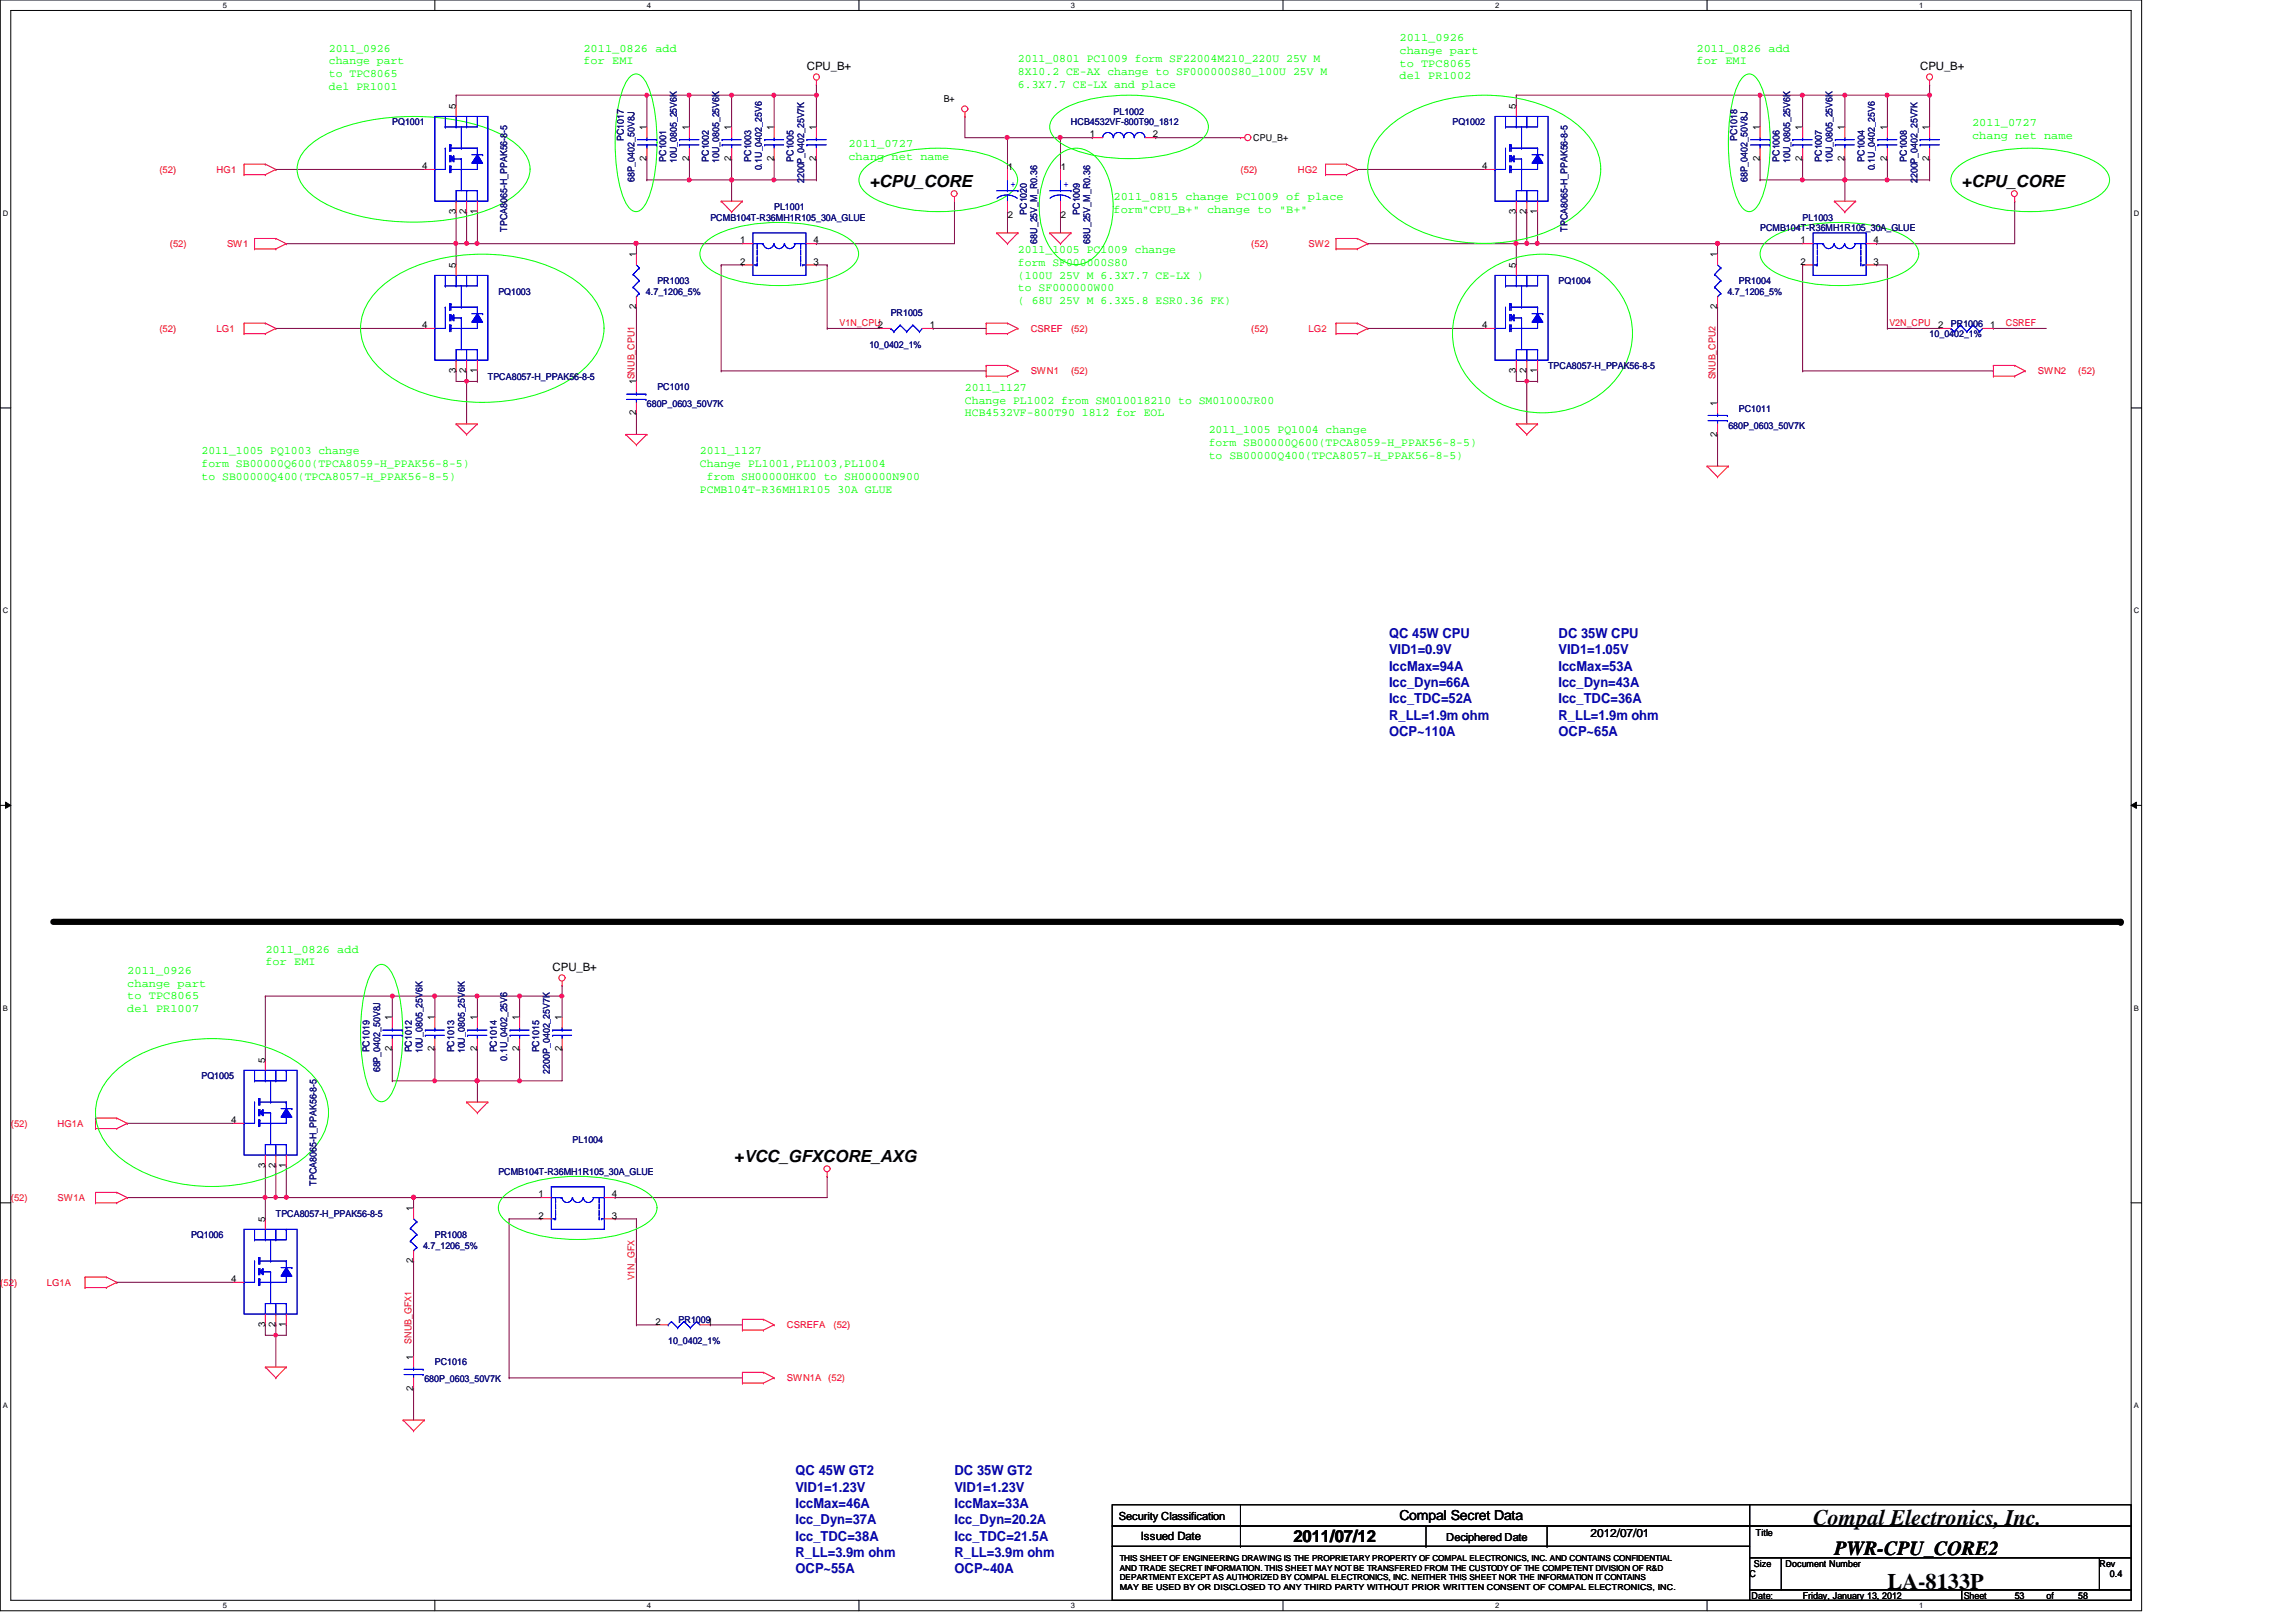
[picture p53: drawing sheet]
<svg xmlns="http://www.w3.org/2000/svg" width="297mm" height="210mm" viewBox="0 0 297 210" stroke-linecap="round" stroke-linejoin="round" font-family="sans-serif">
<defs><g id="words">
<g font-size="2.9">
<text x="234.6" y="197.4">Compal Electronics, Inc.</text>
<text x="244.2" y="205.6">LA-8133P</text>
</g>
<text font-size="2.6" x="237.3" y="201.2">PWR-CPU_CORE2</text>
<g font-size="2.2">
<text x="112.5" y="24.2">+CPU_CORE</text>
<text x="253.8" y="24.2">+CPU_CORE</text>
<text x="95" y="150.4">+VCC_GFXCORE_AXG</text>
<text x="167.3" y="199.5">2011/07/12</text>
</g>
<g font-size="1.8" fill="#0000a0">
<text x="179.7" y="82.5">QC 45W CPU</text>
<text x="201.6" y="82.5">DC 35W CPU</text>
<text x="179.7" y="84.7">VID1=0.9V</text>
<text x="179.7" y="86.8">IccMax=94A</text>
<text x="179.7" y="88.9">Icc_Dyn=66A</text>
<text x="201.6" y="84.7">VID1=1.05V</text>
<text x="201.6" y="86.8">IccMax=53A</text>
<text x="201.6" y="88.9">Icc_Dyn=43A</text>
<text x="179.7" y="91">Icc_TDC=52A</text>
<text x="179.7" y="93.1">R_LL=1.9m ohm</text>
<text x="179.7" y="95.2">OCP~110A</text>
<text x="201.6" y="91">Icc_TDC=36A</text>
<text x="201.6" y="93.1">R_LL=1.9m ohm</text>
<text x="201.6" y="95.2">OCP~65A</text>
<text x="102.9" y="190.9">QC 45W GT2</text>
<text x="123.5" y="190.9">DC 35W GT2</text>
<text x="102.9" y="193">VID1=1.23V</text>
<text x="102.9" y="195.2">IccMax=46A</text>
<text x="102.9" y="197.3">Icc_Dyn=37A</text>
<text x="123.5" y="193">VID1=1.23V</text>
<text x="123.5" y="195.2">IccMax=33A</text>
<text x="123.5" y="197.3">Icc_Dyn=20.2A</text>
<text x="102.9" y="199.4">Icc_TDC=38A</text>
<text x="102.9" y="201.5">R_LL=3.9m ohm</text>
<text x="102.9" y="203.6">OCP~55A</text>
<text x="123.5" y="199.4">Icc_TDC=21.5A</text>
<text x="123.5" y="201.5">R_LL=3.9m ohm</text>
<text x="123.5" y="203.6">OCP~40A</text>
</g>
<text font-size="1.8" x="181.1" y="196.8">Compal Secret Data</text>
<g font-size="1.5" fill="#0f0">
<text x="181.1" y="5.3">2011_0926</text>
<text x="42.5" y="6.7">2011_0926</text>
<text x="42.5" y="8.3">change part</text>
<text x="42.5" y="10">to TPC8065</text>
<text x="42.5" y="11.6">del PR1001</text>
<text x="75.5" y="6.7">2011_0826 add</text>
<text x="75.5" y="8.3">for EMI</text>
<text x="131.7" y="8.1">2011_0801 PC1009 form SF22004M210_220U 25V M</text>
<text x="131.7" y="9.7">8X10.2 CE-AX change to SF000000S80_100U 25V M</text>
<text x="131.7" y="11.4">6.3X7.7 CE-LX and place</text>
<text x="181.1" y="7">change part</text>
<text x="181.1" y="8.6">to TPC8065</text>
<text x="181.1" y="10.3">del PR1002</text>
<text x="219.5" y="6.7">2011_0826 add</text>
<text x="219.5" y="8.3">for EMI</text>
<text x="255.1" y="16.3">2011_0727</text>
<text x="255.1" y="17.9">chang net name</text>
<text x="109.8" y="19">2011_0727</text>
<text x="109.8" y="20.7">chang net name</text>
<text x="144.1" y="25.9">2011_0815 change PC1009 of place</text>
<text x="144.1" y="27.6">form&quot;CPU_B+&quot; change to &quot;B+&quot;</text>
<text x="131.7" y="32.8">2011_1005 PC1009 change</text>
<text x="131.7" y="34.4">form SF000000S80</text>
<text x="131.7" y="36.1">(100U 25V M 6.3X7.7 CE-LX )</text>
<text x="131.7" y="37.7">to SF000000W00</text>
<text x="131.7" y="39.4">( 68U 25V M 6.3X5.8 ESR0.36 FK)</text>
<text x="124.8" y="50.6">2011_1127</text>
<text x="124.8" y="52.2">Change PL1002 from SM010018210 to SM01000JR00</text>
<text x="124.8" y="53.9">HCB4532VF-800T90 1812 for EOL</text>
<text x="26.1" y="58.8">2011_1005 PQ1003 change</text>
<text x="90.5" y="58.8">2011_1127</text>
<text x="156.4" y="56.1">2011_1005 PQ1004 change</text>
<text x="156.4" y="57.7">form SB00000Q600(TPCA8059-H_PPAK56-8-5)</text>
<text x="156.4" y="59.4">to SB00000Q400(TPCA8057-H_PPAK56-8-5)</text>
<text x="26.1" y="60.5">form SB00000Q600(TPCA8059-H_PPAK56-8-5)</text>
<text x="26.1" y="62.1">to SB00000Q400(TPCA8057-H_PPAK56-8-5)</text>
<text x="90.6" y="60.5">Change PL1001,PL1003,PL1004</text>
<text x="90.6" y="63.8">PCMB104T-R36MH1R105 30A GLUE</text>
<text x="91.4" y="62.1">from SH00000HK00 to SH00000N900</text>
<text x="34.3" y="123.3">2011_0826 add</text>
<text x="34.3" y="124.9">for EMI</text>
<text x="16.5" y="126">2011_0926</text>
<text x="16.5" y="127.7">change part</text>
<text x="16.5" y="129.3">to TPC8065</text>
<text x="16.5" y="131">del PR1007</text>
</g>
<g font-size="1.5">
<text x="104.4" y="9">CPU_B+</text>
<text x="248.4" y="9">CPU_B+</text>
<text x="71.5" y="125.6">CPU_B+</text>
<text x="147.6" y="199.3">Issued Date</text>
<text x="205.8" y="198.8">2012/07/01</text>
</g>
<g font-size="1.4">
<text x="144.7" y="196.6">Security Classification</text>
<text x="187.1" y="199.4">Deciphered Date</text>
</g>
<g font-size="1.2" fill="#000080">
<text x="50.8" y="16.2">PQ1001</text>
<text x="138.6" y="16.2">HCB4532VF-800T90_1812</text>
<text x="144.1" y="14.9">PL1002</text>
<text x="187.9" y="16.2">PQ1002</text>
<text x="80.7" y="18.2" transform="rotate(-90 80.7 18.2)">PC1017</text>
<text x="82.1" y="23.6" transform="rotate(-90 82.1 23.6)">68P_0402_50V8J</text>
<text x="86.2" y="21" transform="rotate(-90 86.2 21)">PC1001</text>
<text x="87.6" y="21.1" transform="rotate(-90 87.6 21.1)">10U_0805_25V6K</text>
<text x="91.7" y="21" transform="rotate(-90 91.7 21)">PC1002</text>
<text x="93" y="21.1" transform="rotate(-90 93 21.1)">10U_0805_25V6K</text>
<text x="97.2" y="21" transform="rotate(-90 97.2 21)">PC1003</text>
<text x="98.5" y="22.1" transform="rotate(-90 98.5 22.1)">0.1U_0402_25V6</text>
<text x="102.7" y="21" transform="rotate(-90 102.7 21)">PC1005</text>
<text x="104.1" y="23.7" transform="rotate(-90 104.1 23.7)">2200P_0402_25V7K</text>
<text x="224.7" y="18.2" transform="rotate(-90 224.7 18.2)">PC1018</text>
<text x="226.1" y="23.6" transform="rotate(-90 226.1 23.6)">68P_0402_50V8J</text>
<text x="230.2" y="21" transform="rotate(-90 230.2 21)">PC1006</text>
<text x="231.6" y="21.1" transform="rotate(-90 231.6 21.1)">10U_0805_25V6K</text>
<text x="235.7" y="21" transform="rotate(-90 235.7 21)">PC1007</text>
<text x="237.1" y="21.1" transform="rotate(-90 237.1 21.1)">10U_0805_25V6K</text>
<text x="241.2" y="21" transform="rotate(-90 241.2 21)">PC1004</text>
<text x="242.6" y="22.1" transform="rotate(-90 242.6 22.1)">0.1U_0402_25V6</text>
<text x="246.7" y="21" transform="rotate(-90 246.7 21)">PC1008</text>
<text x="248.1" y="23.7" transform="rotate(-90 248.1 23.7)">2200P_0402_25V7K</text>
<text x="91.9" y="28.6">PCMB104T-R36MH1R105_30A_GLUE</text>
<text x="100.2" y="27.2">PL1001</text>
<text x="132.8" y="27.8" transform="rotate(-90 132.8 27.8)">PC1020</text>
<text x="139.7" y="27.8" transform="rotate(-90 139.7 27.8)">PC1009</text>
<text x="227.7" y="29.9">PCMB104T-R36MH1R105_30A_GLUE</text>
<text x="233.2" y="28.6">PL1003</text>
<text x="65.6" y="30" transform="rotate(-90 65.6 30)">TPCA8065-H_PPAK56-8-5</text>
<text x="134.2" y="31.5" transform="rotate(-90 134.2 31.5)">68U_25V_M_R0.36</text>
<text x="141.1" y="31.5" transform="rotate(-90 141.1 31.5)">68U_25V_M_R0.36</text>
<text x="202.8" y="30" transform="rotate(-90 202.8 30)">TPCA8065-H_PPAK56-8-5</text>
<text x="64.5" y="38.1">PQ1003</text>
<text x="83.6" y="38.1">4.7_1206_5%</text>
<text x="85" y="36.8">PR1003</text>
<text x="115.2" y="40.9">PR1005</text>
<text x="201.6" y="36.8">PQ1004</text>
<text x="223.5" y="38.1">4.7_1206_5%</text>
<text x="225" y="36.8">PR1004</text>
<text x="112.5" y="45">10_0402_1%</text>
<text x="200.3" y="47.8">TPCA8057-H_PPAK56-8-5</text>
<text x="249.6" y="43.6">10_0402_1%</text>
<text x="252.4" y="42.3">PR1006</text>
<text x="63.1" y="49.1">TPCA8057-H_PPAK56-8-5</text>
<text x="83.7" y="52.7">680P_0603_50V7K</text>
<text x="85" y="50.5">PC1010</text>
<text x="225" y="53.3">PC1011</text>
<text x="223.6" y="55.5">680P_0603_50V7K</text>
<text x="47.8" y="136.2" transform="rotate(-90 47.8 136.2)">PC1019</text>
<text x="53.3" y="136.2" transform="rotate(-90 53.3 136.2)">PC1012</text>
<text x="54.6" y="136.3" transform="rotate(-90 54.6 136.3)">10U_0805_25V6K</text>
<text x="58.8" y="136.2" transform="rotate(-90 58.8 136.2)">PC1013</text>
<text x="60.2" y="136.3" transform="rotate(-90 60.2 136.3)">10U_0805_25V6K</text>
<text x="64.3" y="136.2" transform="rotate(-90 64.3 136.2)">PC1014</text>
<text x="65.6" y="137.3" transform="rotate(-90 65.6 137.3)">0.1U_0402_25V6</text>
<text x="69.8" y="136.2" transform="rotate(-90 69.8 136.2)">PC1015</text>
<text x="26.1" y="139.7">PQ1005</text>
<text x="49.2" y="138.8" transform="rotate(-90 49.2 138.8)">68P_0402_50V8J</text>
<text x="71.1" y="138.9" transform="rotate(-90 71.1 138.9)">2200P_0402_25V7K</text>
<text x="74.1" y="147.9">PL1004</text>
<text x="40.9" y="153.5" transform="rotate(-90 40.9 153.5)">TPCA8065-H_PPAK56-8-5</text>
<text x="64.5" y="152">PCMB104T-R36MH1R105_30A_GLUE</text>
<text x="24.7" y="160.2">PQ1006</text>
<text x="35.7" y="157.5">TPCA8057-H_PPAK56-8-5</text>
<text x="54.7" y="161.6">4.7_1206_5%</text>
<text x="56.3" y="160.2">PR1008</text>
<text x="86.4" y="173.9">10_0402_1%</text>
<text x="87.8" y="171.2">PR10091</text>
<text x="54.9" y="178.9">680P_0603_50V7K</text>
<text x="56.3" y="176.7">PC1016</text>
</g>
<g font-size="1.2">
<text x="59" y="14.1" transform="rotate(-90 59 14.1)">5</text>
<text x="83.6" y="16.8" transform="rotate(-90 83.6 16.8)">1</text>
<text x="89.2" y="16.8" transform="rotate(-90 89.2 16.8)">1</text>
<text x="94.6" y="16.8" transform="rotate(-90 94.6 16.8)">1</text>
<text x="100.1" y="16.8" transform="rotate(-90 100.1 16.8)">1</text>
<text x="105.6" y="16.8" transform="rotate(-90 105.6 16.8)">1</text>
<text x="122.1" y="13.2">B+</text>
<text x="141" y="17.8">1</text>
<text x="149.1" y="17.8">2</text>
<text x="196.1" y="14.1" transform="rotate(-90 196.1 14.1)">5</text>
<text x="227.7" y="16.8" transform="rotate(-90 227.7 16.8)">1</text>
<text x="233.2" y="16.8" transform="rotate(-90 233.2 16.8)">1</text>
<text x="238.6" y="16.8" transform="rotate(-90 238.6 16.8)">1</text>
<text x="244.1" y="16.8" transform="rotate(-90 244.1 16.8)">1</text>
<text x="249.6" y="16.8" transform="rotate(-90 249.6 16.8)">1</text>
<text x="54.6" y="21.9">4</text>
<text x="83.6" y="20.8" transform="rotate(-90 83.6 20.8)">2</text>
<text x="89.2" y="20.8" transform="rotate(-90 89.2 20.8)">2</text>
<text x="94.6" y="20.8" transform="rotate(-90 94.6 20.8)">2</text>
<text x="100.1" y="20.8" transform="rotate(-90 100.1 20.8)">2</text>
<text x="105.6" y="20.8" transform="rotate(-90 105.6 20.8)">2</text>
<text x="130.4" y="22.1">1</text>
<text x="137.2" y="22.1">1</text>
<text x="162.1" y="18.3">CPU_B+</text>
<text x="191.8" y="21.9">4</text>
<text x="227.7" y="20.8" transform="rotate(-90 227.7 20.8)">2</text>
<text x="233.2" y="20.8" transform="rotate(-90 233.2 20.8)">2</text>
<text x="238.6" y="20.8" transform="rotate(-90 238.6 20.8)">2</text>
<text x="244.1" y="20.8" transform="rotate(-90 244.1 20.8)">2</text>
<text x="249.6" y="20.8" transform="rotate(-90 249.6 20.8)">2</text>
<text x="59" y="27.7" transform="rotate(-90 59 27.7)">3</text>
<text x="60.3" y="27.7" transform="rotate(-90 60.3 27.7)">2</text>
<text x="61.7" y="27.7" transform="rotate(-90 61.7 27.7)">1</text>
<text x="130.4" y="28.2">2</text>
<text x="137.2" y="28.2">2</text>
<text x="196.1" y="27.7" transform="rotate(-90 196.1 27.7)">3</text>
<text x="197.5" y="27.7" transform="rotate(-90 197.5 27.7)">2</text>
<text x="198.9" y="27.7" transform="rotate(-90 198.9 27.7)">1</text>
<text x="59" y="34.7" transform="rotate(-90 59 34.7)">5</text>
<text x="82.3" y="33.3" transform="rotate(-90 82.3 33.3)">1</text>
<text x="95.8" y="31.5">1</text>
<text x="95.8" y="34.2">2</text>
<text x="105.2" y="34.2">3</text>
<text x="105.2" y="31.5">4</text>
<text x="196.1" y="34.7" transform="rotate(-90 196.1 34.7)">5</text>
<text x="222.2" y="33.3" transform="rotate(-90 222.2 33.3)">1</text>
<text x="232.9" y="31.5">1</text>
<text x="232.9" y="34.2">2</text>
<text x="242.4" y="34.2">3</text>
<text x="242.4" y="31.5">4</text>
<text x="82.3" y="40" transform="rotate(-90 82.3 40)">2</text>
<text x="222.2" y="40" transform="rotate(-90 222.2 40)">2</text>
<text x="54.6" y="42.5">4</text>
<text x="120.3" y="42.5">1</text>
<text x="191.8" y="42.5">4</text>
<text x="250.7" y="42.5">2</text>
<text x="257.5" y="42.5">1</text>
<text x="59" y="48.3" transform="rotate(-90 59 48.3)">3</text>
<text x="60.3" y="48.3" transform="rotate(-90 60.3 48.3)">2</text>
<text x="61.7" y="48.3" transform="rotate(-90 61.7 48.3)">1</text>
<text x="82.3" y="53.8" transform="rotate(-90 82.3 53.8)">2</text>
<text x="82.3" y="49.7" transform="rotate(-90 82.3 49.7)">1SNUB_CPU1</text>
<text x="196.1" y="48.3" transform="rotate(-90 196.1 48.3)">3</text>
<text x="197.5" y="48.3" transform="rotate(-90 197.5 48.3)">2</text>
<text x="198.9" y="48.3" transform="rotate(-90 198.9 48.3)">1</text>
<text x="222.2" y="52.5" transform="rotate(-90 222.2 52.5)">1</text>
<text x="222.2" y="56.5" transform="rotate(-90 222.2 56.5)">2</text>
<text x="34.3" y="137.5" transform="rotate(-90 34.3 137.5)">5</text>
<text x="50.7" y="136.1" transform="rotate(-90 50.7 136.1)">2</text>
<text x="50.7" y="132" transform="rotate(-90 50.7 132)">1</text>
<text x="56.2" y="136.1" transform="rotate(-90 56.2 136.1)">2</text>
<text x="56.2" y="132" transform="rotate(-90 56.2 132)">1</text>
<text x="61.7" y="136.1" transform="rotate(-90 61.7 136.1)">2</text>
<text x="61.7" y="132" transform="rotate(-90 61.7 132)">1</text>
<text x="67.2" y="136.1" transform="rotate(-90 67.2 136.1)">2</text>
<text x="67.2" y="132" transform="rotate(-90 67.2 132)">1</text>
<text x="72.7" y="136.1" transform="rotate(-90 72.7 136.1)">2</text>
<text x="72.7" y="132" transform="rotate(-90 72.7 132)">1</text>
<text x="29.9" y="145.3">4</text>
<text x="34.3" y="151.1" transform="rotate(-90 34.3 151.1)">3</text>
<text x="35.6" y="151.1" transform="rotate(-90 35.6 151.1)">2</text>
<text x="37" y="151.1" transform="rotate(-90 37 151.1)">1</text>
<text x="69.7" y="154.9">1</text>
<text x="79.2" y="154.9">4</text>
<text x="34.3" y="158.1" transform="rotate(-90 34.3 158.1)">5</text>
<text x="53.5" y="156.8" transform="rotate(-90 53.5 156.8)">1</text>
<text x="69.7" y="157.7">2</text>
<text x="79.2" y="157.7">3</text>
<text x="29.9" y="165.9">4</text>
<text x="53.5" y="163.5" transform="rotate(-90 53.5 163.5)">2</text>
<text x="34.3" y="171.7" transform="rotate(-90 34.3 171.7)">3</text>
<text x="35.6" y="171.7" transform="rotate(-90 35.6 171.7)">2</text>
<text x="37" y="171.7" transform="rotate(-90 37 171.7)">1</text>
<text x="84.8" y="171.4">2</text>
<text x="53.5" y="180" transform="rotate(-90 53.5 180)">2</text>
<text x="53.5" y="175.9" transform="rotate(-90 53.5 175.9)">1</text>
<text x="226.9" y="202.7">Size</text>
<text x="227.2" y="198.8">Title</text>
<text x="231" y="202.7">Document Number</text>
<text x="271.6" y="202.7">Rev</text>
<text x="226.4" y="204.1">C</text>
<text x="226.6" y="206.9">Date:</text>
<text x="233.2" y="206.9">Friday, January 13, 2012</text>
<text x="254" y="206.9">Sheet</text>
<text x="260.6" y="206.9">53</text>
<text x="264.7" y="206.9">of</text>
<text x="268.9" y="206.9">58</text>
<text x="273" y="204.1">0.4</text>
</g>
<g font-size="1.2" fill="#f00">
<text x="20.6" y="22.4">(52)</text>
<text x="28" y="22.4">HG1</text>
<text x="160.5" y="22.4">(52)</text>
<text x="167.9" y="22.4">HG2</text>
<text x="22" y="32">(52)</text>
<text x="29.4" y="32">SW1</text>
<text x="161.9" y="32">(52)</text>
<text x="169.3" y="32">SW2</text>
<text x="20.6" y="43">(52)</text>
<text x="28" y="43">LG1</text>
<text x="108.6" y="42.2">V1N_CPU2</text>
<text x="133.3" y="43">CSREF</text>
<text x="138.6" y="43">(52)</text>
<text x="161.9" y="43">(52)</text>
<text x="169.3" y="43">LG2</text>
<text x="244.4" y="42.2">V2N_CPU</text>
<text x="259.5" y="42.2">CSREF</text>
<text x="133.3" y="48.4">SWN1</text>
<text x="138.6" y="48.4">(52)</text>
<text x="222" y="49.1" transform="rotate(-90 222 49.1)">SNUB_CPU2</text>
<text x="263.6" y="48.4">SWN2</text>
<text x="268.9" y="48.4">(52)</text>
<text x="1.4" y="145.8">(52)</text>
<text x="7.4" y="145.8">HG1A</text>
<text x="1.4" y="155.4">(52)</text>
<text x="7.4" y="155.4">SW1A</text>
<text x="0" y="166.4">(52)</text>
<text x="6.1" y="166.4">LG1A</text>
<text x="82.1" y="165.7" transform="rotate(-90 82.1 165.7)">V1N_GFX</text>
<text x="53.3" y="173.9" transform="rotate(-90 53.3 173.9)">SNUB_GFX1</text>
<text x="101.8" y="171.9">CSREFA</text>
<text x="107.8" y="171.9">(52)</text>
<text x="101.8" y="178.7">SWN1A</text>
<text x="107.1" y="178.7">(52)</text>
</g>
<g font-size="1.2" fill="#00f">
<text x="130.7" y="24.2">+</text>
<text x="137.6" y="24.2">+</text>
</g>
<g font-size="1.1">
<text x="144.9" y="203.2">AND TRADE SECRET INFORMATION. THIS SHEET MAY NOT BE TRANSFERED FROM THE CUSTODY OF THE COMPETENT DIVISION OF R&amp;D</text>
<text x="144.9" y="202">THIS SHEET OF ENGINEERING DRAWING IS THE PROPRIETARY PROPERTY OF COMPAL ELECTRONICS, INC. AND CONTAINS CONFIDENTIAL</text>
<text x="144.9" y="204.5">DEPARTMENT EXCEPT AS AUTHORIZED BY COMPAL ELECTRONICS, INC. NEITHER THIS SHEET NOR THE INFORMATION IT CONTAINS</text>
<text x="144.9" y="205.7">MAY BE USED BY OR DISCLOSED TO ANY THIRD PARTY WITHOUT PRIOR WRITTEN CONSENT OF COMPAL ELECTRONICS, INC.</text>
</g>
<g font-size="1">
<text x="28.8" y="1">5</text>
<text x="83.7" y="1">4</text>
<text x="138.6" y="1">3</text>
<text x="193.4" y="1">2</text>
<text x="248.3" y="1">1</text>
<text x=".4" y="27.9">D</text>
<text x="276.1" y="27.9">D</text>
<text x=".4" y="79.4">C</text>
<text x="276.1" y="79.4">C</text>
<text x=".4" y="130.8">B</text>
<text x="276.1" y="130.8">B</text>
<text x=".4" y="182.2">A</text>
<text x="276.1" y="182.2">A</text>
<text x="28.8" y="208.1">5</text>
<text x="83.7" y="208.1">4</text>
<text x="138.6" y="208.1">3</text>
<text x="193.4" y="208.1">2</text>
<text x="248.3" y="208.1">1</text>
</g>
</g></defs>
<path d="M0 0h277.1v208.4h-277.1zM1.4 1.4h274.3v205.7h-274.3z" fill="none" stroke="#000" stroke-width=".13"/>
<g fill="#fff">
<path d="M28.8 .1h.6v1.1h-.6z"/>
<path d="M28.8 207.2h.6v1.1h-.6z"/>
</g>
<path d="M56.3 0v1.4M56.3 207.1v1.3" fill="none" stroke="#000" stroke-width=".13"/>
<g fill="#fff">
<path d="M83.7 .1h.5v1.1h-.5z"/>
<path d="M83.7 207.2h.5v1.1h-.5z"/>
</g>
<path d="M111.1 0v1.4M111.1 207.1v1.3" fill="none" stroke="#000" stroke-width=".13"/>
<g fill="#fff">
<path d="M138.6 .1h.5v1.1h-.5z"/>
<path d="M138.6 207.2h.5v1.1h-.5z"/>
</g>
<path d="M166 0v1.4M166 207.1v1.3" fill="none" stroke="#000" stroke-width=".13"/>
<g fill="#fff">
<path d="M193.4 .1h.6v1.1h-.6z"/>
<path d="M193.4 207.2h.6v1.1h-.6z"/>
</g>
<path d="M220.8 0v1.4M220.8 207.1v1.3" fill="none" stroke="#000" stroke-width=".13"/>
<g fill="#fff">
<path d="M248.3 .1h.5v1.1h-.5z"/>
<path d="M248.3 207.2h.5v1.1h-.5z"/>
<path d="M.4 27.1h.7v1.1h-.7z"/>
<path d="M276.1 27.1h.7v1.1h-.7z"/>
<path d="M.4 78.5h.7v1.1h-.7z"/>
<path d="M276.1 78.5h.7v1.1h-.7z"/>
</g>
<path d="M0 52.8h1.4M275.7 52.8h1.4" fill="none" stroke="#000" stroke-width=".13"/>
<g fill="#fff">
<path d="M.4 129.9h.6v1.1h-.6z"/>
<path d="M276.1 129.9h.6v1.1h-.6z"/>
</g>
<path d="M0 104.2h1.4M.7 103.8l.7 .4-.7 .4zM275.7 104.2l.7-.4v.8zM275.7 104.2h1.4" fill="none" stroke="#000" stroke-width=".13"/>
<path d="M.7 103.8l.7 .4-.7 .4zM275.7 104.2l.7-.4v.8z" fill="#000"/>
<g fill="#fff">
<path d="M.4 181.4h.6v1.1h-.6z"/>
<path d="M276.1 181.4h.6v1.1h-.6z"/>
</g>
<path d="M0 155.7h1.4M275.7 155.7h1.4" fill="none" stroke="#000" stroke-width=".13"/>
<path d="M107 42.5h.1M107 42.5h6.9M35.7 172.8h.1M35.7 171.4h.1M35.7 171.4v5.5M35.7 172.8h1.3" fill="none" stroke="#800040" stroke-width=".13"/>
<path d="M35.5 172.6h.3l.1 .2-.1 .1-.2 .1-.1-.1z" fill-rule="evenodd" fill="#f0f"/>
<path d="M35.5 172.6h.3l.1 .2-.1 .1-.2 .1-.1-.1z" fill="none" stroke="#f0f" stroke-width=".13"/>
<path d="M34.3 155h.1M34.3 155v2.7M53.5 155h.1M53.5 155v1.3M34.3 171.4h.1M34.3 171.4v1.4M37 171.4h.1M37 171.4v1.4M53.5 179.7h.1M53.5 179.7v4.1" fill="none" stroke="#800040" stroke-width=".13"/>
<circle cx="53.5" cy="154.9" r=".26" fill="#f0f"/>
<circle cx="53.5" cy="154.9" r=".26" fill="none" stroke="#f0f" stroke-width=".13"/>
<path d="M37 155h16.5M37 155h.1M53.5 163.2h.1M53.5 163.2v12.4" fill="none" stroke="#800040" stroke-width=".13"/>
<circle cx="37" cy="154.9" r=".26" fill="#f0f"/>
<circle cx="37" cy="154.9" r=".26" fill="none" stroke="#f0f" stroke-width=".13"/>
<path d="M34.3 155h1.4M34.3 155h.1" fill="none" stroke="#800040" stroke-width=".13"/>
<circle cx="34.3" cy="154.9" r=".26" fill="#f0f"/>
<circle cx="34.3" cy="154.9" r=".26" fill="none" stroke="#f0f" stroke-width=".13"/>
<g fill="none" stroke="#800040" stroke-width=".13">
<path d="M60.4 31.5h.1M60.4 31.5h1.4M61.8 31.5h.1M61.8 27.4v4.1M34.3 128.9h.1M34.3 128.9v8.3M34.3 128.9h16.5M50.8 128.9h.1M72.7 128.9h.1M72.7 128.9v2.8M35.7 150.9h.1M35.7 150.9v4.1"/>
<path d="M79.6 157.7h.1M79.6 157.7h2.7"/>
</g>
<circle cx="60.4" cy="31.5" r=".26" fill="#f0f"/>
<circle cx="60.4" cy="31.5" r=".26" fill="none" stroke="#f0f" stroke-width=".13"/>
<path d="M105.6 11h.1M105.6 11v1.3M196.2 12.3h.1M196.2 12.3v1.4M244.2 12.3h5.4M244.2 12.3h.1M59 31.5h.1M59 27.4v4.1M35.7 42.5h.1M35.7 42.5h19.2M257.9 42.5h.1M257.9 42.5h6.8" fill="none" stroke="#800040" stroke-width=".13"/>
<circle cx="249.6" cy="12.3" r=".26" fill="#f0f"/>
<circle cx="249.6" cy="12.3" r=".26" fill="none" stroke="#f0f" stroke-width=".13"/>
<circle cx="244.1" cy="12.3" r=".26" fill="#f0f"/>
<circle cx="244.1" cy="12.3" r=".26" fill="none" stroke="#f0f" stroke-width=".13"/>
<g fill="none" stroke="#800040" stroke-width=".13">
<path d="M59 12.3h.1M59 12.3v1.4M59 12.3h24.7M83.7 12.3h.1M107 34.3h.1M107 34.3v8.2M65.9 157.7h.1M65.9 157.7v20.6M65.9 157.7h4.1M70 157.7h.1M82.3 157.7h.1M82.3 157.7v13.7"/>
<path d="M65.9 178.3h30.2M65.9 178.3h.1M82.3 171.4h.1M82.3 171.4h2.7"/>
</g>
<path d="M83.5 12.1h.1l.3 .1-.1 .3-.2 .1-.1-.1z" fill-rule="evenodd" fill="#f0f"/>
<path d="M83.5 12.1h.1l.3 .1-.1 .3-.2 .1-.1-.1z" fill="none" stroke="#f0f" stroke-width=".13"/>
<path d="M222.2 31.5h.1M222.2 31.5h11M244.2 42.5h.1M244.2 42.5h6.8" fill="none" stroke="#800040" stroke-width=".13"/>
<circle cx="222.2" cy="31.5" r=".26" fill="#f0f"/>
<circle cx="222.2" cy="31.5" r=".26" fill="none" stroke="#f0f" stroke-width=".13"/>
<path d="M196.2 31.5h.1M197.5 27.4h.1M197.5 27.4v4.1h-1.3M198.9 31.5h.1M198.9 27.4v4.1M244.2 34.3h.1M244.2 34.3v8.2" fill="none" stroke="#800040" stroke-width=".13"/>
<circle cx="196.1" cy="31.5" r=".26" fill="#f0f"/>
<circle cx="196.1" cy="31.5" r=".26" fill="none" stroke="#f0f" stroke-width=".13"/>
<path d="M59 31.5h.1M60.4 27.4h.1M60.4 27.4v4.1h-1.4M176.9 31.5h19.3M176.9 31.5h.1" fill="none" stroke="#800040" stroke-width=".13"/>
<circle cx="59" cy="31.5" r=".26" fill="#f0f"/>
<circle cx="59" cy="31.5" r=".26" fill="none" stroke="#f0f" stroke-width=".13"/>
<g fill="none" stroke="#800040" stroke-width=".13">
<path d="M94.7 12.3h.1M94.7 12.3v4.1M100.2 12.3h.1M100.2 12.3v4.1M105.6 12.3h.1M105.6 12.3v4.1M249.6 11h.1M249.6 11v1.3M94.7 23.3h5.5M100.2 23.3h.1M233.2 34.3h.1M233.2 34.3v13.7"/>
<path d="M242.8 31.5h.1M242.8 31.5h17.8M176.9 42.5h15.2M176.9 42.5h.1M233.2 48h.1M233.2 48h24.7"/>
</g>
<circle cx="94.7" cy="23.3" r=".26" fill="#f0f"/>
<circle cx="94.7" cy="23.3" r=".26" fill="none" stroke="#f0f" stroke-width=".13"/>
<circle cx="100.1" cy="23.3" r=".26" fill="#f0f"/>
<circle cx="100.1" cy="23.3" r=".26" fill="none" stroke="#f0f" stroke-width=".13"/>
<path d="M89.2 20.6h.1M89.2 20.6v2.7M94.7 23.3h.1M94.7 20.6h.1M94.7 20.6v5.4M100.2 20.6h.1M100.2 20.6v2.7h5.4M105.6 20.6h.1M105.6 23.3h.1M105.6 20.6v2.7" fill="none" stroke="#800040" stroke-width=".13"/>
<circle cx="94.7" cy="23.3" r=".26" fill="#f0f"/>
<circle cx="94.7" cy="23.3" r=".26" fill="none" stroke="#f0f" stroke-width=".13"/>
<path d="M89.2 12.3h.1M89.2 12.3v4.1M100.2 12.3h5.4M105.6 12.3h.1M89.2 23.3h.1M89.2 23.3h5.5" fill="none" stroke="#800040" stroke-width=".13"/>
<circle cx="105.6" cy="12.3" r=".26" fill="#f0f"/>
<circle cx="105.6" cy="12.3" r=".26" fill="none" stroke="#f0f" stroke-width=".13"/>
<path d="M94.7 12.3h5.5M100.2 12.3h.1" fill="none" stroke="#800040" stroke-width=".13"/>
<circle cx="100.1" cy="12.3" r=".26" fill="#f0f"/>
<circle cx="100.1" cy="12.3" r=".26" fill="none" stroke="#f0f" stroke-width=".13"/>
<path d="M89.2 12.3h5.5M94.7 12.3h.1" fill="none" stroke="#800040" stroke-width=".13"/>
<circle cx="94.7" cy="12.3" r=".26" fill="#f0f"/>
<circle cx="94.7" cy="12.3" r=".26" fill="none" stroke="#f0f" stroke-width=".13"/>
<g fill="none" stroke="#800040" stroke-width=".13">
<path d="M82.3 31.5h13.8M82.3 31.5h.1M93.3 34.3h2.8M96.1 34.3h.1M105.6 34.3h1.4M105.6 34.3h.1M123.5 26h.1M123.5 26v5.5M196.2 31.5h.1M196.2 27.4v4.1M260.6 26h.1M260.6 26v5.5"/>
<path d="M60.4 49.4h.1M60.4 49.4v5.5M79.6 155h27.4M79.6 155h.1M34.3 172.8h1.4M35.7 172.8h.1"/>
</g>
<circle cx="82.3" cy="31.5" r=".26" fill="#f0f"/>
<circle cx="82.3" cy="31.5" r=".26" fill="none" stroke="#f0f" stroke-width=".13"/>
<path d="M59 49.4h1.4M60.4 49.4h.1M197.5 49.4h.1M197.5 48v6.9" fill="none" stroke="#800040" stroke-width=".13"/>
<circle cx="197.5" cy="49.3" r=".25" fill="#f0f"/>
<circle cx="197.5" cy="49.3" r=".25" fill="none" stroke="#f0f" stroke-width=".13"/>
<g fill="none" stroke="#800040" stroke-width=".13">
<path d="M238.7 12.3h.1M238.7 12.3v4.1M244.2 12.3h.1M244.2 12.3v4.1M249.6 12.3h.1M249.6 12.3v4.1M37 31.5h.1M37 31.5h22M59 31.5h.1M59 31.5v2.8M196.2 31.5h.1M196.2 31.5v2.8"/>
<path d="M238.7 23.3h5.5M244.2 23.3h.1M196.2 48h.1M196.2 48v1.4h2.7M197.5 49.4h.1M198.9 49.4h.1M198.9 48v1.4"/>
</g>
<circle cx="238.7" cy="23.3" r=".26" fill="#f0f"/>
<circle cx="238.7" cy="23.3" r=".26" fill="none" stroke="#f0f" stroke-width=".13"/>
<circle cx="244.1" cy="23.3" r=".26" fill="#f0f"/>
<circle cx="244.1" cy="23.3" r=".26" fill="none" stroke="#f0f" stroke-width=".13"/>
<path d="M233.2 20.6h.1M233.2 20.6v2.7M238.7 23.3h.1M238.7 20.6h.1M238.7 20.6v5.4M244.2 20.6h.1M244.2 20.6v2.7h5.4M249.6 20.6h.1M249.6 23.3h.1M249.6 20.6v2.7" fill="none" stroke="#800040" stroke-width=".13"/>
<circle cx="238.7" cy="23.3" r=".26" fill="#f0f"/>
<circle cx="238.7" cy="23.3" r=".26" fill="none" stroke="#f0f" stroke-width=".13"/>
<path d="M233.2 23.3h5.5M233.2 23.3h.1" fill="none" stroke="#800040" stroke-width=".13"/>
<circle cx="233.2" cy="23.3" r=".26" fill="#f0f"/>
<circle cx="233.2" cy="23.3" r=".26" fill="none" stroke="#f0f" stroke-width=".13"/>
<path d="M233.2 12.3h.1M233.2 12.3v4.1M238.7 12.3h.1M238.7 12.3h5.5" fill="none" stroke="#800040" stroke-width=".13"/>
<circle cx="238.7" cy="12.3" r=".26" fill="#f0f"/>
<circle cx="238.7" cy="12.3" r=".26" fill="none" stroke="#f0f" stroke-width=".13"/>
<path d="M233.2 12.3h5.5M233.2 12.3h.1" fill="none" stroke="#800040" stroke-width=".13"/>
<circle cx="233.2" cy="12.3" r=".26" fill="#f0f"/>
<circle cx="233.2" cy="12.3" r=".26" fill="none" stroke="#f0f" stroke-width=".13"/>
<path d="M227.7 12.3h5.5M227.7 12.3h.1" fill="none" stroke="#800040" stroke-width=".13"/>
<path d="M227.5 12.1h.2l.2 .1-.1 .3-.1 .1-.2-.1z" fill-rule="evenodd" fill="#f0f"/>
<path d="M227.5 12.1h.2l.2 .1-.1 .3-.1 .1-.2-.1z" fill="none" stroke="#f0f" stroke-width=".13"/>
<path d="M16.5 155h.1M34.3 150.9h.1M34.3 150.9v4.1h-17.8M53.5 155h.1M53.5 155h16.5" fill="none" stroke="#800040" stroke-width=".13"/>
<circle cx="53.5" cy="154.9" r=".26" fill="#f0f"/>
<circle cx="53.5" cy="154.9" r=".26" fill="none" stroke="#f0f" stroke-width=".13"/>
<path d="M35.7 155h.1M35.7 155h1.3" fill="none" stroke="#800040" stroke-width=".13"/>
<path d="M35.5 154.7h.1l.3 .1-.1 .3-.2 .1-.1-.1z" fill-rule="evenodd" fill="#f0f"/>
<path d="M35.5 154.7h.1l.3 .1-.1 .3-.2 .1-.1-.1z" fill="none" stroke="#f0f" stroke-width=".13"/>
<path d="M124.8 15.1h.1M124.8 15.1v2.7M222.2 31.5h.1M222.2 31.5v1.4M120.7 42.5h.1M120.7 42.5h6.9M37 150.9h.1M37 150.9v4.1M15.1 165.9h15.1M15.1 165.9h.1" fill="none" stroke="#800040" stroke-width=".13"/>
<circle cx="222.2" cy="31.5" r=".26" fill="#f0f"/>
<circle cx="222.2" cy="31.5" r=".26" fill="none" stroke="#f0f" stroke-width=".13"/>
<path d="M198.9 31.5h.1M198.9 31.5h23.3M222.2 39.8h.1M222.2 39.8v12.3M222.2 56.2h.1M222.2 56.2v4.1" fill="none" stroke="#800040" stroke-width=".13"/>
<circle cx="198.9" cy="31.5" r=".26" fill="#f0f"/>
<circle cx="198.9" cy="31.5" r=".26" fill="none" stroke="#f0f" stroke-width=".13"/>
<path d="M105.6 31.5h.1M105.6 31.5h17.9M60.4 49.4h.1M60.4 48v1.4M91.9 171.4h.1M91.9 171.4h4.2" fill="none" stroke="#800040" stroke-width=".13"/>
<circle cx="60.4" cy="49.3" r=".25" fill="#f0f"/>
<circle cx="60.4" cy="49.3" r=".25" fill="none" stroke="#f0f" stroke-width=".13"/>
<path d="M197.5 31.5h1.4M197.5 31.5h.1M59 48h.1M59 48v1.4" fill="none" stroke="#800040" stroke-width=".13"/>
<circle cx="197.5" cy="31.5" r=".26" fill="#f0f"/>
<circle cx="197.5" cy="31.5" r=".26" fill="none" stroke="#f0f" stroke-width=".13"/>
<path d="M82.3 31.5h.1M82.3 31.5v1.4M60.4 49.4h.1M60.4 49.4h1.4M61.8 49.4h.1M61.8 48v1.4M82.3 53.5h.1M82.3 53.5v2.7" fill="none" stroke="#800040" stroke-width=".13"/>
<circle cx="82.3" cy="31.5" r=".26" fill="#f0f"/>
<circle cx="82.3" cy="31.5" r=".26" fill="none" stroke="#f0f" stroke-width=".13"/>
<path d="M61.8 31.5h20.5M61.8 31.5h.1M82.3 39.8h.1M82.3 39.8v9.6" fill="none" stroke="#800040" stroke-width=".13"/>
<circle cx="61.7" cy="31.5" r=".26" fill="#f0f"/>
<circle cx="61.7" cy="31.5" r=".26" fill="none" stroke="#f0f" stroke-width=".13"/>
<path d="M242.8 34.3h.1M242.8 34.3h1.4M61.8 139.9h5.4M61.8 128.9h.1M61.8 139.9h.1M61.8 128.9v2.8M67.2 128.9h.1M67.2 128.9v2.8M107 152.2h.1M107 152.2v2.8" fill="none" stroke="#800040" stroke-width=".13"/>
<circle cx="67.2" cy="139.9" r=".26" fill="#f0f"/>
<circle cx="67.2" cy="139.9" r=".26" fill="none" stroke="#f0f" stroke-width=".13"/>
<circle cx="61.7" cy="139.9" r=".26" fill="#f0f"/>
<circle cx="61.7" cy="139.9" r=".26" fill="none" stroke="#f0f" stroke-width=".13"/>
<path d="M56.3 135.8h.1M56.3 135.8v4.1M61.8 139.9h.1M61.8 135.8h.1M61.8 135.8v6.8M67.2 139.9h.1M67.2 135.8h.1M67.2 135.8v4.1M72.7 135.8h.1M72.7 135.8v4.1h-5.5" fill="none" stroke="#800040" stroke-width=".13"/>
<circle cx="61.7" cy="139.9" r=".26" fill="#f0f"/>
<circle cx="61.7" cy="139.9" r=".26" fill="none" stroke="#f0f" stroke-width=".13"/>
<path d="M56.3 139.9h.1M56.3 128.9h.1M56.3 128.9v2.8M56.3 139.9h5.5M67.2 128.9h.1M67.2 128.9h5.5" fill="none" stroke="#800040" stroke-width=".13"/>
<circle cx="72.7" cy="128.9" r=".26" fill="#f0f"/>
<circle cx="72.7" cy="128.9" r=".26" fill="none" stroke="#f0f" stroke-width=".13"/>
<circle cx="67.2" cy="128.9" r=".26" fill="#f0f"/>
<circle cx="67.2" cy="128.9" r=".26" fill="none" stroke="#f0f" stroke-width=".13"/>
<path d="M61.8 128.9h5.4M61.8 128.9h.1" fill="none" stroke="#800040" stroke-width=".13"/>
<circle cx="61.7" cy="128.9" r=".26" fill="#f0f"/>
<circle cx="61.7" cy="128.9" r=".26" fill="none" stroke="#f0f" stroke-width=".13"/>
<path d="M56.3 128.9h.1M56.3 128.9h5.5" fill="none" stroke="#800040" stroke-width=".13"/>
<path d="M56.1 128.7h.1l.2 .1v.3l-.2 .1-.1-.1z" fill-rule="evenodd" fill="#f0f"/>
<path d="M56.1 128.7h.1l.2 .1v.3l-.2 .1-.1-.1z" fill="none" stroke="#f0f" stroke-width=".13"/>
<path d="M124.8 17.8h5.5M130.3 17.8h.1M93.3 34.3h.1M93.3 34.3v13.7M93.3 48h34.3M93.3 48h.1" fill="none" stroke="#800040" stroke-width=".13"/>
<circle cx="130.3" cy="17.8" r=".26" fill="#f0f"/>
<circle cx="130.3" cy="17.8" r=".26" fill="none" stroke="#f0f" stroke-width=".13"/>
<g fill="none" stroke="#800040" stroke-width=".13">
<path d="M137.2 17.8h.1M137.2 17.8h4.1M137.2 17.8v4.1M141.3 17.8h.1M149.5 17.8h11M149.5 17.8h.1M35.7 21.9h.1M35.7 21.9h19.2M137.2 27.4h.1M137.2 27.4v2.7M175.6 21.9h16.5M175.6 21.9h.1"/>
<path d="M50.8 128.9h.1M50.8 128.9v2.8M72.7 127.6h.1M72.7 127.6v1.3M16.5 145.4h13.7M16.5 145.4h.1"/>
</g>
<circle cx="50.8" cy="128.9" r=".26" fill="#f0f"/>
<circle cx="50.8" cy="128.9" r=".26" fill="none" stroke="#f0f" stroke-width=".13"/>
<path d="M50.8 128.9h5.5M56.3 128.9h.1" fill="none" stroke="#800040" stroke-width=".13"/>
<path d="M56.1 128.7h.1l.2 .1v.3l-.2 .1-.1-.1z" fill-rule="evenodd" fill="#f0f"/>
<path d="M56.1 128.7h.1l.2 .1v.3l-.2 .1-.1-.1z" fill="none" stroke="#f0f" stroke-width=".13"/>
<path d="M50.8 139.9h.1M50.8 135.8v4.1M50.8 139.9h5.5M56.3 139.9h.1" fill="none" stroke="#800040" stroke-width=".13"/>
<path d="M56.1 139.7l.1-.1 .2 .1v.3l-.2 .1-.1-.1z" fill-rule="evenodd" fill="#f0f"/>
<path d="M56.1 139.7l.1-.1 .2 .1v.3l-.2 .1-.1-.1z" fill="none" stroke="#f0f" stroke-width=".13"/>
<path d="M83.7 23.3h.1M83.7 20.6v2.7M83.7 23.3h5.5M89.2 23.3h.1" fill="none" stroke="#800040" stroke-width=".13"/>
<circle cx="89.1" cy="23.3" r=".26" fill="#f0f"/>
<circle cx="89.1" cy="23.3" r=".26" fill="none" stroke="#f0f" stroke-width=".13"/>
<path d="M83.7 12.3h.1M83.7 12.3v4.1M83.7 12.3h5.5M89.2 12.3h.1" fill="none" stroke="#800040" stroke-width=".13"/>
<circle cx="89.1" cy="12.3" r=".26" fill="#f0f"/>
<circle cx="89.1" cy="12.3" r=".26" fill="none" stroke="#f0f" stroke-width=".13"/>
<g fill="none" stroke="#800040" stroke-width=".13">
<path d="M130.3 17.8h.1M130.3 17.8v4.1M130.3 17.8h6.9M137.2 17.8h.1M196.2 12.3h.1M196.2 12.3h31.5M227.7 12.3h.1M227.7 12.3v4.1M130.3 27.4h.1M130.3 27.4v2.7M227.7 23.3h.1M227.7 20.6v2.7"/>
<path d="M227.7 23.3h5.5M233.2 23.3h.1"/>
</g>
<circle cx="137.2" cy="17.8" r=".26" fill="#f0f"/>
<circle cx="137.2" cy="17.8" r=".26" fill="none" stroke="#f0f" stroke-width=".13"/>
<g fill="none" stroke="#f00" stroke-width=".13">
<path d="M105.6 10.4v.6M124.8 15.1h.1M124.8 14.5v.6M160.5 17.8h.5M160.5 17.8h.1M249.6 10.4v.6M31.6 22.6h.1M31.6 21.3h.1M31.6 21.3h2.7M31.6 21.3v1.3M31.6 22.6h2.7M32.9 32.2h2.8"/>
<path d="M32.9 32.2h.1M32.9 30.9h.1M32.9 30.9h2.8M32.9 30.9v1.3M34.3 21.3h.1M34.3 22.6h.1M34.3 21.3l1.4 .6M35.7 21.9h.1M35.7 30.9h.1M35.7 32.2h.1M35.7 21.9l-1.4 .7M35.7 30.9l1.3 .6"/>
<path d="M37 31.5h.1M37 31.5l-1.3 .7M93.3 26h2.8M93.3 26h.1M93.3 26l1.4 1.4M94.7 27.4h.1M96.1 26h.1M96.1 26l-1.4 1.4M123.5 26h.1M123.5 25.5v.5M128.9 30.1l1.4 1.4M128.9 30.1h.1"/>
<path d="M128.9 30.1h2.8M130.3 31.5h.1M131.7 30.1h.1M131.7 30.1l-1.4 1.4M135.8 30.1l1.4 1.4M135.8 30.1h.1M135.8 30.1h2.8M137.2 31.5h.1M138.6 30.1h.1M138.6 30.1l-1.4 1.4M171.5 22.6h2.7M171.5 22.6h.1"/>
<path d="M171.5 21.3h.1M171.5 21.3h2.7M171.5 21.3v1.3M172.8 32.2h2.8M172.8 32.2h.1M172.8 30.9h.1M172.8 30.9h2.8M172.8 30.9v1.3M174.2 21.3h.1M174.2 22.6h.1M174.2 21.3l1.4 .6M175.6 21.9h.1"/>
<path d="M175.6 30.9h.1M175.6 32.2h.1M175.6 21.9l-1.4 .7M175.6 30.9l1.3 .6M176.9 31.5h.1M176.9 31.5l-1.3 .7M237.3 26h2.8M237.3 26h.1M237.3 26l1.4 1.4M238.7 27.4h.1M240.1 26l-1.4 1.4M240.1 26h.1"/>
<path d="M260.6 26h.1M260.6 25.5v.5M31.6 43.2h.1M31.6 41.8h.1M31.6 41.8v1.4M31.6 41.8h2.7M31.6 43.2h2.7M34.3 41.8h.1M34.3 43.2h.1M34.3 41.8l1.4 .7M35.7 42.5h.1M35.7 42.5l-1.4 .7"/>
<path d="M59 54.9h.1M59 54.9l1.4 1.3M59 54.9h2.8M60.4 56.2h.1M61.8 54.9l-1.4 1.3M61.8 54.9h.1M80.9 56.2l1.4 1.4M80.9 56.2h.1M80.9 56.2h2.8M82.3 57.6h.1M83.7 56.2h.1M83.7 56.2l-1.4 1.4"/>
<path d="M127.6 47.3h2.7M127.6 41.8h2.7M127.6 41.8h.1M127.6 43.2h.1M127.6 47.3h.1M127.6 48.7h.1M127.6 48.7h2.7M127.6 43.2h2.7M127.6 41.8v1.4M127.6 47.3v1.4M130.3 41.8h.1M130.3 43.2h.1"/>
<path d="M130.3 47.3h.1M130.3 48.7h.1M130.3 41.8l1.4 .7M130.3 47.3l1.4 .7M131.7 42.5l-1.4 .7M131.7 48l-1.4 .7M131.7 42.5h.1M131.7 48h.1M172.8 43.2h2.8M172.8 43.2h.1M172.8 41.8h.1M172.8 41.8h2.8"/>
<path d="M172.8 41.8v1.4M175.6 41.8h.1M175.6 43.2h.1M175.6 41.8l1.3 .7M176.9 42.5h.1M176.9 42.5l-1.3 .7M196.2 54.9h2.7M196.2 54.9h.1M196.2 54.9l1.3 1.3M197.5 56.2h.1M198.9 54.9h.1M198.9 54.9l-1.4 1.3"/>
<path d="M257.9 47.3h2.7M257.9 47.3h.1M257.9 48.7h.1M257.9 47.3v1.4M257.9 48.7h2.7M260.6 47.3l1.4 .7M260.6 47.3h.1M260.6 48.7h.1M262 48h.1M262 48l-1.4 .7M220.8 60.3l1.4 1.4M220.8 60.3h.1"/>
<path d="M220.8 60.3h2.8M222.2 61.7h.1M223.6 60.3h.1M223.6 60.3l-1.4 1.4M72.7 127v.6M12.4 146h2.7M12.4 155.7h2.7M12.4 146h.1M12.4 144.7h.1M12.4 155.7h.1M12.4 154.3h.1M12.4 144.7h2.7"/>
<path d="M12.4 144.7v1.3M12.4 154.3v1.4M12.4 154.3h2.7M15.1 144.7h.1M15.1 146h.1M15.1 154.3h.1M15.1 155.7h.1M15.1 144.7l1.4 .7M15.1 154.3l1.4 .7M16.5 145.4h.1M16.5 155h.1M16.5 145.4l-1.4 .6"/>
<path d="M16.5 155l-1.4 .7M60.4 142.6h.1M60.4 142.6h2.7M60.4 142.6l1.4 1.4M61.8 144h.1M63.1 142.6h.1M63.1 142.6l-1.3 1.4M107 152.2h.1M107 151.7v.5M11 166.6h2.8M11 166.6h.1M11 165.3h.1"/>
<path d="M11 165.3h2.8M11 165.3v1.3M13.8 165.3h.1M13.8 166.6h.1M13.8 165.3l1.3 .6M15.1 165.9h.1M15.1 165.9l-1.3 .7M34.3 176.9l1.4 1.4M34.3 176.9h.1M34.3 176.9h2.7M35.7 178.3h.1M37 176.9h.1"/>
<path d="M37 176.9l-1.3 1.4M96.1 170.7h2.7M96.1 177.6h2.7M96.1 170.7h.1M96.1 172.1h.1M96.1 177.6h.1M96.1 179h.1M96.1 170.7v1.4M96.1 177.6v1.4M96.1 172.1h2.7M96.1 179h2.7M98.8 170.7l1.4 .7"/>
<path d="M98.8 177.6l1.4 .7M98.8 170.7h.1M98.8 172.1h.1M98.8 177.6h.1M98.8 179h.1M100.2 171.4h.1M100.2 178.3h.1M100.2 171.4l-1.4 .7M100.2 178.3l-1.4 .7M52.2 183.8l1.3 1.4M52.2 183.8h.1M52.2 183.8h2.7"/>
<path d="M53.5 185.2h.1M54.9 183.8h.1M54.9 183.8l-1.4 1.4"/>
<circle cx="105.6" cy="10" r=".39"/>
<circle cx="124.8" cy="14.1" r=".39"/>
<circle cx="161.4" cy="17.8" r=".4"/>
<circle cx="249.6" cy="10" r=".39"/>
<circle cx="123.4" cy="25.1" r=".38"/>
<circle cx="260.6" cy="25.1" r=".38"/>
<circle cx="72.7" cy="126.6" r=".4"/>
<circle cx="107" cy="151.3" r=".39"/>
</g>
<g fill="none" stroke="#000" stroke-width=".13">
<path d="M143.9 194.7h82.5v2.8h-82.5zM143.9 197.5h82.5v2.6h-82.5zM160.5 197.5h.1M160.5 194.7v5.4M184.5 197.5v2.6M200.1 197.5v2.6M226.4 194.7h49.3v2.8h-49.3zM226.4 197.5h49.3v4.1h-49.3zM143.9 200.1h82.5v7h-82.5zM160.5 200.1h.1M184.5 200.1h.1M200.1 200.1h.1"/>
<path d="M226.4 201.6h4.1v4.1h-4.1zM226.4 205.7h27.4v1.4h-27.4zM230.5 201.6h41.1v4.1h-41.1zM253.8 205.7h21.9v1.4h-21.9zM271.6 201.6h4.1v4.1h-4.1z"/>
</g>
<path d="M6.9 119.3h267.5" fill="none" stroke="#000" stroke-width=".8"/>
<circle cx="274.4" cy="119.3" r=".4" fill="#000"/>
<g fill="none" stroke="#0f0" stroke-width=".13">
<path d="M40 18.9a15.2 15.2 0 0 1 6.9-3.1 30.8 30.8 0 0 1 16 .8 9.3 9.3 0 0 1 5.3 3.7 3.7 3.7 0 0 1-1.2 4.6 15.3 15.3 0 0 1-6.9 3.1 30.5 30.5 0 0 1-16-.8 9.3 9.3 0 0 1-5.3-3.7 3.7 3.7 0 0 1 1.2-4.6zM81.4 10a1.04 1.04 0 0 1 1.7 0 11 11 0 0 1 1.8 5.6 23.2 23.2 0 0 1-1 10.1 2.25 2.25 0 0 1-1.6 1.7 2.24 2.24 0 0 1-1.6-1.7 23.9 23.9 0 0 1-.8-11.3 9.7 9.7 0 0 1 1.5-4.4zM136.8 14.7a12.5 12.5 0 0 1 6.3-2.2 21.7 21.7 0 0 1 10.7 1.2 4.3 4.3 0 0 1 2.4 2.1 2.06 2.06 0 0 1-.8 2.3 12.7 12.7 0 0 1-6.4 2.3 21.3 21.3 0 0 1-10.7-1.3 4.3 4.3 0 0 1-2.4-2.1 2.08 2.08 0 0 1 .9-2.3zM179.3 16.8a17.5 17.5 0 0 1 11-4.4 20.8 20.8 0 0 1 12.4 2.7 8.9 8.9 0 0 1 4.3 5.7 7 7 0 0 1-2.3 6.2 17.5 17.5 0 0 1-10.9 4.4 20.7 20.7 0 0 1-12.4-2.7 8.9 8.9 0 0 1-4.3-5.7 7 7 0 0 1 2.2-6.2zM225.4 10a1.04 1.04 0 0 1 1.8 0 11 11 0 0 1 1.7 5.6 23.2 23.2 0 0 1-1 10.1 2.25 2.25 0 0 1-1.6 1.7 2.24 2.24 0 0 1-1.6-1.7 23.9 23.9 0 0 1-.8-11.3 9.7 9.7 0 0 1 1.5-4.4zM48.8 37.6a17.5 17.5 0 0 1 10.2-4.5 22.6 22.6 0 0 1 15.1 2.9 8.6 8.6 0 0 1 4 5.4 6.7 6.7 0 0 1-2.1 5.9 17.5 17.5 0 0 1-10.2 4.5 22.5 22.5 0 0 1-15.1-2.9 8.6 8.6 0 0 1-4-5.4 6.7 6.7 0 0 1 2.1-5.9zM91.5 31.1a12.6 12.6 0 0 1 6.3-2.1 21.8 21.8 0 0 1 10.8 1.2 4.3 4.3 0 0 1 2.4 2.1 2.05 2.05 0 0 1-.9 2.3 12.7 12.7 0 0 1-6.3 2.2 21.3 21.3 0 0 1-10.7-1.3 4.3 4.3 0 0 1-2.4-2 2.04 2.04 0 0 1 .8-2.4zM112.1 21.5a12.5 12.5 0 0 1 6.3-2.2 21.7 21.7 0 0 1 10.7 1.3 4.3 4.3 0 0 1 2.4 2.1 2.06 2.06 0 0 1-.8 2.3 12.7 12.7 0 0 1-6.4 2.2 21.3 21.3 0 0 1-10.7-1.2 4.3 4.3 0 0 1-2.4-2.1 2.08 2.08 0 0 1 .9-2.4zM136.4 20.6a3.5 3.5 0 0 1 5.6 0 10.3 10.3 0 0 1 1.5 9.6 5.7 5.7 0 0 1-3.5 3.9 3.9 3.9 0 0 1-4.2-2.1 10.9 10.9 0 0 1 0-10.6zM190.5 36.7a12.7 12.7 0 0 1 18.1 0 9.4 9.4 0 0 1-.8 13.7 12.7 12.7 0 0 1-17.3-.8 9.3 9.3 0 0 1 0-12.9zM228.7 31.1a12.6 12.6 0 0 1 6.3-2.1 21.8 21.8 0 0 1 10.7 1.2 4.3 4.3 0 0 1 2.4 2.1 2.05 2.05 0 0 1-.8 2.3 12.7 12.7 0 0 1-6.4 2.2 21.3 21.3 0 0 1-10.7-1.3 4.3 4.3 0 0 1-2.4-2 2.04 2.04 0 0 1 .9-2.4zM253.3 21.5a12.5 12.5 0 0 1 6.4-2.2 21.7 21.7 0 0 1 10.7 1.3 4.3 4.3 0 0 1 2.4 2.1 2.06 2.06 0 0 1-.8 2.3 12.7 12.7 0 0 1-6.4 2.2 21.3 21.3 0 0 1-10.7-1.2 4.3 4.3 0 0 1-2.4-2.1 2.08 2.08 0 0 1 .8-2.4z"/>
<path d="M14.7 138.8a17.5 17.5 0 0 1 11-4.3 20.8 20.8 0 0 1 12.4 2.7 8.9 8.9 0 0 1 4.3 5.7 6.9 6.9 0 0 1-2.3 6.2 17.6 17.6 0 0 1-10.9 4.4 20.7 20.7 0 0 1-12.4-2.8 8.9 8.9 0 0 1-4.3-5.6 7 7 0 0 1 2.2-6.3zM48.5 125.3a1.06 1.06 0 0 1 1.7 0 10.8 10.8 0 0 1 1.8 5.6 22.8 22.8 0 0 1-1 10 2.27 2.27 0 0 1-1.6 1.7 2.24 2.24 0 0 1-1.7-1.7 24 24 0 0 1 0-14.4zM65.4 154.6a12.6 12.6 0 0 1 6.4-2.2 21.8 21.8 0 0 1 10.7 1.2 4.3 4.3 0 0 1 2.4 2.1 2.05 2.05 0 0 1-.9 2.3 12.7 12.7 0 0 1-6.3 2.2 21.3 21.3 0 0 1-10.7-1.2 4.3 4.3 0 0 1-2.4-2.1 2.04 2.04 0 0 1 .8-2.3z"/>
</g>
<g fill="none" stroke="#00f" stroke-width=".13">
<path d="M32.9 139.9h.1M32.9 138.5v1.4M34.3 139.9h.1M34.3 138.5v1.4M35 139.9v2.7M35.7 139.9h.1M35.7 138.5v1.4M37 138.5h.1M37 138.5v1.4h-4.1M31.6 145.4h.1M32.9 142.6h.1M32.9 142.6v2.8h-1.3"/>
<path d="M33.5 142.2h.1M33.5 144.9h.1M33.5 143.6h.1M33.5 142.2v.8M33.5 143.6v.8M33.5 144.9v.9M33.6 142.2h.1M33.6 144.9h.1M33.6 143.6h.1M33.6 142.2v.8M33.6 143.6v.8M33.6 144.9v.9"/>
<path d="M33.6 142.6h3.4M34 144h.1M34 144h1M34.3 149.5h.1M34.3 148.1v1.4M35 142.6h.1M35 145.4h.1M35 145.4v2.7M35.7 149.5h.1M35.7 148.1v1.4M37 142.6h.1M37 144.6h.1"/>
<path d="M37 149.5h.1M37 142.6v.9M37 144.6v.8M37 148.1v1.4"/>
</g>
<path d="M37 143.5l.8 1.1h-1.4z" fill="#00f"/>
<path d="M33.6 145.4h.1M33.6 145.4h3.4M37 143.5l.8 1.1h-1.4z" fill="none" stroke="#00f" stroke-width=".13"/>
<path d="M34 143.6v.8l-.4-.4z" fill="#00f"/>
<g fill="none" stroke="#00f" stroke-width=".13">
<path d="M31.6 138.5h6.8v11h-6.8zM32.9 139.9h.1M32.9 138.5v1.4M34.3 139.9h.1M34.3 138.5v1.4M35 139.9v2.7M35.7 139.9h.1M35.7 138.5v1.4M37 138.5h.1M37 138.5v1.4h-4.1M31.6 145.4h.1M32.9 142.6h.1"/>
<path d="M32.9 142.6v2.8h-1.3M33.5 142.2h.1M33.5 144.9h.1M33.5 143.6h.1M33.5 142.2v.8M33.5 143.6v.8M33.5 144.9v.9M33.6 142.2h.1M33.6 144.9h.1M33.6 143.6h.1M33.6 142.2v.8M33.6 143.6v.8"/>
<path d="M33.6 144.9v.9M33.6 142.6h3.4M34 144h.1M34 144h1M34 143.6v.8l-.4-.4zM34.3 149.5h.1M35 144h.1M35 142.6h.1M35 145.4h.1M35 144v4.1M35.7 149.5h.1M35.7 148.1v1.4"/>
<path d="M36.4 143.5h1.4M37 148.1h-2.7v1.4M37 148.1h.1M37 142.6h.1M37 144.6h.1M37 149.5h.1M37 142.6v.9M37 144.6v.8M37 148.1v1.4M37.8 143.5h.1"/>
</g>
<path d="M37 143.5l.8 1.1h-1.4z" fill="#00f"/>
<path d="M33.6 145.4h.1M33.6 145.4h3.4M37 143.5l.8 1.1h-1.4z" fill="none" stroke="#00f" stroke-width=".13"/>
<path d="M34 143.6v.8l-.4-.4z" fill="#00f"/>
<g fill="none" stroke="#00f" stroke-width=".13">
<path d="M194.8 16.4h.1M194.8 19.2h.1M194.8 19.2v2.7h-1.4M194.8 15.1v1.3M195.3 18.8h.1M195.3 18.8v.8M195.3 18.8h.2M195.5 18.8h.1M195.5 18.8v.8M195.5 19.2h3.4M196.2 16.4h.1M196.2 15.1v1.3"/>
<path d="M196.8 19.2h.1M196.8 16.4v2.8M197.5 16.4h.1M197.5 15.1v1.3M198.9 19.2h.1M198.9 15.1h.1M198.9 15.1v1.3h-4.1M198.9 19.2v.8M193.4 21.9h.1M195.3 21.5h.1M195.3 20.2h.1M195.3 20.2v.8"/>
<path d="M195.3 21.5v.9M195.3 21.5h.2M195.3 20.2h.2M195.5 21.5h.1M195.5 20.2h.1M195.5 20.2v.8M195.5 21.5v.9M195.9 20.6h.9M195.9 20.6h.1M196.2 26h.1M196.2 24.7v1.3M196.8 21.9h.1"/>
<path d="M196.8 21.9v2.8M197.5 26h.1M197.5 24.7v1.3M198.9 21.1h.1M198.9 26h.1M198.9 21.1v.8M198.9 24.7v1.3M31.6 138.5h6.8v11h-6.8zM34 143.6v.8l-.4-.4zM34.3 148.1h2.7M35 144h.1M35 144v1.4"/>
<path d="M36.4 143.5h1.4M37 148.1h.1M37.8 143.5h.1"/>
</g>
<path d="M34.3 137.2v1.3M30.2 145.4h1.4M34.3 149.5v1.4M35.7 149.5v1.4M37 149.5v1.4" fill="none" stroke="#f00" stroke-width=".13"/>
<path d="M198.9 20l.7 1.1h-1.4z" fill="#00f"/>
<path d="M195.5 21.9h3.4M195.5 21.9h.1M198.9 20l.7 1.1h-1.4z" fill="none" stroke="#00f" stroke-width=".13"/>
<path d="M195.9 20.2v.8l-.4-.4z" fill="#00f"/>
<g fill="none" stroke="#00f" stroke-width=".13">
<path d="M193.4 15.1h6.9v10.9h-6.9zM194.8 16.4h.1M194.8 19.2h.1M194.8 19.2v2.7h-1.4M194.8 15.1v1.3M195.3 18.8h.1M195.3 18.8v.8M195.3 18.8h.2M195.5 18.8h.1M195.5 18.8v.8M195.5 19.2h3.4M196.2 16.4h.1"/>
<path d="M196.2 15.1v1.3M196.8 19.2h.1M196.8 16.4v2.8M197.5 16.4h.1M197.5 15.1v1.3M198.9 19.2h.1M198.9 15.1h.1M198.9 15.1v1.3h-4.1M198.9 19.2v.8M193.4 21.9h.1M195.3 21.5h.1M195.3 20.2h.1"/>
<path d="M195.3 20.2v.8M195.3 21.5v.9M195.3 21.5h.2M195.3 20.2h.2M195.5 21.5h.1M195.5 20.2h.1M195.5 20.2v.8M195.5 21.5v.9M195.9 20.6h.9M195.9 20.2v.8l-.4-.4zM195.9 20.6h.1M196.2 26h.1"/>
<path d="M196.8 20.6h.1M196.8 21.9h.1M196.8 20.6v4.1M197.5 26h.1M197.5 24.7v1.3M198.2 20h1.4M198.9 24.7h.1M198.9 21.1h.1M198.9 26h.1M198.9 21.1v.8M198.9 24.7v1.3M198.9 24.7h-2.7v1.3"/>
<path d="M199.6 20h.1"/>
</g>
<path d="M198.9 20l.7 1.1h-1.4z" fill="#00f"/>
<path d="M195.5 21.9h3.4M195.5 21.9h.1M198.9 20l.7 1.1h-1.4z" fill="none" stroke="#00f" stroke-width=".13"/>
<path d="M195.9 20.2v.8l-.4-.4z" fill="#00f"/>
<g fill="none" stroke="#00f" stroke-width=".13">
<path d="M82.5 18.8h2.4M82.5 18.1h2.4M83.7 18.1h.1M83.7 18.8h.1M83.7 17.8v.3M83.7 18.8v.4M84.9 18.8h.1M84.9 18.1h.1M142.7 17.8a.68 .68 0 0 1 .6-.7 .68 .68 0 0 1 .7 .7M144.1 17.8a.66 .66 0 0 1 .6-.7 .66 .66 0 0 1 .7 .7M145.4 17.8a.66 .66 0 0 1 .7-.7 .66 .66 0 0 1 .6 .7M146.8 17.8a.68 .68 0 0 1 .6-.7 .68 .68 0 0 1 .7 .7"/>
<path d="M193.4 15.1h6.9v10.9h-6.9zM226.5 18.8h2.4M226.5 18.1h2.4M227.7 18.1h.1M227.7 18.8h.1M227.7 17.8v.3M227.7 18.8v.4M228.9 18.8h.1M228.9 18.1h.1M231.9 18.8h2.5M231.9 18.1h2.5M231.9 18.8h.1"/>
<path d="M231.9 18.1h.1M233.2 18.1h.1M233.2 18.8h.1M233.2 17.8v.3M233.2 18.8v.4M237.4 18.8h.1M237.4 18.1h.1M237.4 18.8h2.5M237.4 18.1h2.5M238.7 18.1h.1M238.7 18.8h.1M238.7 17.8v.3"/>
<path d="M238.7 18.8v.4M242.9 18.8h.1M242.9 18.1h.1M242.9 18.8h2.5M242.9 18.1h2.5M244.2 18.1h.1M244.2 18.8h.1M244.2 17.8v.3M244.2 18.8v.4M248.4 18.8h2.5M248.4 18.1h2.5M248.4 18.8h.1"/>
<path d="M248.4 18.1h.1M249.6 18.1h.1M249.6 18.8h.1M249.6 17.8v.3M249.6 18.8v.4M57.6 37h.1M57.6 39.8h.1M57.6 39.8v2.7h-1.3M57.6 35.6v1.4M58.2 39.3h.1M58.2 39.3v.9M58.3 39.3h.1"/>
<path d="M58.3 39.3v.9M58.3 39.8h3.5M59 37h.1M59 35.6v1.4M59.7 39.8h.1M59.7 37v2.8M60.4 37h.1M60.4 35.6v1.4M61.8 39.8h.1M61.8 35.6h.1M61.8 35.6v1.4h-4.2M61.8 39.8v.8"/>
<path d="M135.8 24.7h2.8M137.2 24.7h.1M137.2 25.2a1.96 1.96 0 0 0-1.4 .5M137.2 26h.1M137.2 23.3v1.4M137.2 25.2v.8M137.2 25.2a2.28 2.28 0 0 1 1.3 .5M138.6 24.7h.1M195.9 20.2v.8l-.4-.4zM196.2 24.7h2.7M196.8 20.6h.1M196.8 20.6v1.3"/>
<path d="M198.2 20h1.4M198.9 24.7h.1M199.6 20h.1M234.6 30.1h6.8v5.5h-6.8zM234.6 31.5h1.2M234.7 34.3h.3M235 34.3h.1M235.1 32.1h.1M235.1 34.3h.1M235.1 32.9h.1M235.1 33.7h.1M235.1 31.5v.6"/>
<path d="M235.1 32.3v.6M235.1 33.2v.5M235.1 34v.3M235.8 31.5h.1M237.3 31.5a.68 .68 0 0 1-.7 .7 .68 .68 0 0 1-.7-.7M238.6 31.5a.66 .66 0 0 1-.6 .7 .66 .66 0 0 1-.7-.7M239.9 31.5h1.5M240 31.5a.68 .68 0 0 1-.7 .7 .68 .68 0 0 1-.6-.7M240.7 32.1h.1M240.7 32.9h.1M240.7 34.3h.1M240.7 33.7h.1"/>
<path d="M240.7 31.5v.6M240.7 32.3v.6M240.7 33.2v.5M240.7 34v.3M241 34.3h.3M241 34.3h.1M241.4 31.5h.1M56.3 42.5h.1M58.2 42.1h.1M58.2 40.7h.1M58.2 40.7v.8M58.2 42.1v.8"/>
<path d="M58.3 42.1h.1M58.3 40.7h.1M58.3 40.7v.8M58.3 42.1v.8M58.7 41.1h1M58.7 41.1h.1M59 46.6h.1M59 45.3v1.3M59.7 42.5h.1M59.7 42.5v2.8M60.4 46.6h.1M60.4 45.3v1.3"/>
<path d="M61.8 41.7h.1M61.8 46.6h.1M61.8 41.7v.8M61.8 45.3v1.3M115.2 42.5h.1M115.2 42.5l.5 .4M115.7 42.9h.1M116.5 42.1l.8 .8M116.5 42.1h.1M116.5 42.1l-.8 .8M117.3 42.9h.1M118.1 42.1l.9 .8"/>
<path d="M118.1 42.1h.1M118.1 42.1l-.8 .8M119 42.9h.1M119.3 42.5l-.3 .4M252.4 42.5h.1M252.4 42.5l.4 .4M252.8 42.9h.1M253.6 42.1l.9 .8M253.6 42.1h.1M253.6 42.1l-.8 .8M254.5 42.9h.1M255.3 42.1l.8 .8"/>
<path d="M255.3 42.1h.1M255.3 42.1l-.8 .8M256.1 42.9h.1M256.5 42.5l-.4 .4M55 134h.1M55 133.3h.1M55 134h2.5M55 133.3h2.5M56.3 133.3h.1M56.3 134h.1M56.3 133v.3M56.3 134v.4"/>
<path d="M66 134h2.4M66 133.3h2.4M66 134h.1M66 133.3h.1M67.2 133.3h.1M67.2 134h.1M67.2 133v.3M67.2 134v.4"/>
</g>
<g fill="none" stroke="#f00" stroke-width=".13">
<path d="M83.7 16.4v1.4M83.7 19.2v1.4M141.3 17.8h1.4M148.2 17.8h1.3M196.2 13.7v1.4M227.7 16.4v1.4M227.7 19.2v1.4M233.2 16.4v1.4M233.2 19.2v1.4M238.7 16.4v1.4M238.7 19.2v1.4M244.2 16.4v1.4"/>
<path d="M244.2 19.2v1.4M249.6 16.4v1.4M249.6 19.2v1.4M137.2 21.9v1.4M137.2 26v1.4M192.1 21.9h1.3M196.2 26v1.4M197.5 26v1.4M198.9 26v1.4M233.2 31.5h1.4M233.2 34.3h1.4M241.4 31.5h1.4"/>
<path d="M241.4 34.3h1.4M113.9 42.5h1.3M119.3 42.5h1.4M251 42.5h1.4M256.5 42.5h1.4M56.3 131.7v1.3M56.3 134.4v1.4M67.2 131.7v1.3M67.2 134.4v1.4"/>
</g>
<path d="M61.8 40.6l.6 1.1h-1.4z" fill="#00f"/>
<path d="M58.3 42.5h.1M58.3 42.5h3.5M61.8 40.6l.6 1.1h-1.4z" fill="none" stroke="#00f" stroke-width=".13"/>
<path d="M58.7 40.7v.8l-.4-.4z" fill="#00f"/>
<g fill="none" stroke="#00f" stroke-width=".13">
<path d="M56.3 35.6h6.8v11h-6.8zM57.6 37h.1M57.6 39.8h.1M57.6 39.8v2.7h-1.3M57.6 35.6v1.4M58.2 39.3h.1M58.2 39.3v.9M58.3 39.3h.1M58.3 39.3v.9M58.3 39.8h3.5M59 37h.1M59 35.6v1.4"/>
<path d="M59.7 39.8h.1M59.7 37v2.8M60.4 37h.1M60.4 35.6v1.4M61.8 39.8h.1M61.8 35.6h.1M61.8 35.6v1.4h-4.2M61.8 39.8v.8M56.3 42.5h.1M58.2 42.1h.1M58.2 40.7h.1M58.2 40.7v.8"/>
<path d="M58.2 42.1v.8M58.3 42.1h.1M58.3 40.7h.1M58.3 40.7v.8M58.3 42.1v.8M58.7 41.1h1M58.7 40.7v.8l-.4-.4zM58.7 41.1h.1M59 46.6h.1M59.7 41.1h.1M59.7 42.5h.1M59.7 41.1v4.2"/>
<path d="M60.4 46.6h.1M60.4 45.3v1.3M61 40.6h1.4M61.8 45.3h-2.8v1.3M61.8 45.3h.1M61.8 41.7h.1M61.8 46.6h.1M61.8 41.7v.8M61.8 45.3v1.3M62.4 40.6h.1"/>
</g>
<path d="M61.8 40.6l.6 1.1h-1.4z" fill="#00f"/>
<path d="M58.3 42.5h.1M58.3 42.5h3.5M61.8 40.6l.6 1.1h-1.4z" fill="none" stroke="#00f" stroke-width=".13"/>
<path d="M58.7 40.7v.8l-.4-.4z" fill="#00f"/>
<g fill="none" stroke="#00f" stroke-width=".13">
<path d="M57.6 16.4h.1M57.6 19.2h.1M57.6 19.2v2.7h-1.3M57.6 15.1v1.3M58.2 18.8h.1M58.2 18.8v.8M58.3 18.8h.1M58.3 18.8v.8M58.3 19.2h3.5M59 16.4h.1M59 15.1v1.3M59.7 19.2h.1"/>
<path d="M59.7 16.4v2.8M60.4 16.4h.1M60.4 15.1v1.3M61.8 19.2h.1M61.8 15.1h.1M61.8 15.1v1.3h-4.2M61.8 19.2v.8M56.3 21.9h.1M56.3 35.6h6.8v11h-6.8zM58.2 21.5h.1M58.2 20.2h.1M58.2 20.2v.8"/>
<path d="M58.2 21.5v.9M58.3 21.5h.1M58.3 20.2h.1M58.3 20.2v.8M58.3 21.5v.9M58.7 20.6h1M58.7 20.6h.1M59 26h.1M59 24.7v1.3M59.7 21.9h.1M59.7 21.9v2.8M60.4 26h.1"/>
<path d="M60.4 24.7v1.3M61.8 21.1h.1M61.8 26h.1M61.8 21.1v.8M61.8 24.7v1.3M58.7 40.7v.8l-.4-.4zM59 45.3h2.8M59.7 41.1h.1M59.7 41.1v1.4M61 40.6h1.4M61.8 45.3h.1M62.4 40.6h.1"/>
</g>
<path d="M59 34.3v1.3M54.9 42.5h1.4M59 46.6v1.4M60.4 46.6v1.4M61.8 46.6v1.4" fill="none" stroke="#f00" stroke-width=".13"/>
<path d="M61.8 20l.6 1.1h-1.4z" fill="#00f"/>
<path d="M58.3 21.9h.1M58.3 21.9h3.5M61.8 20l.6 1.1h-1.4z" fill="none" stroke="#00f" stroke-width=".13"/>
<path d="M58.7 20.2v.8l-.4-.4z" fill="#00f"/>
<g fill="none" stroke="#00f" stroke-width=".13">
<path d="M56.3 15.1h6.8v10.9h-6.8zM57.6 16.4h.1M57.6 19.2h.1M57.6 19.2v2.7h-1.3M57.6 15.1v1.3M58.2 18.8h.1M58.2 18.8v.8M58.3 18.8h.1M58.3 18.8v.8M58.3 19.2h3.5M59 16.4h.1M59 15.1v1.3"/>
<path d="M59.7 19.2h.1M59.7 16.4v2.8M60.4 16.4h.1M60.4 15.1v1.3M61.8 19.2h.1M61.8 15.1h.1M61.8 15.1v1.3h-4.2M61.8 19.2v.8M56.3 21.9h.1M58.2 21.5h.1M58.2 20.2h.1M58.2 20.2v.8"/>
<path d="M58.2 21.5v.9M58.3 21.5h.1M58.3 20.2h.1M58.3 20.2v.8M58.3 21.5v.9M58.7 20.6h1M58.7 20.2v.8l-.4-.4zM58.7 20.6h.1M59 26h.1M59.7 20.6h.1M59.7 21.9h.1M59.7 20.6v4.1"/>
<path d="M60.4 26h.1M60.4 24.7v1.3M61 20h1.4M61.8 24.7h-2.8v1.3M61.8 24.7h.1M61.8 21.1h.1M61.8 26h.1M61.8 21.1v.8M61.8 24.7v1.3M62.4 20h.1"/>
</g>
<path d="M61.8 20l.6 1.1h-1.4z" fill="#00f"/>
<path d="M58.3 21.9h.1M58.3 21.9h3.5M61.8 20l.6 1.1h-1.4z" fill="none" stroke="#00f" stroke-width=".13"/>
<path d="M58.7 20.2v.8l-.4-.4z" fill="#00f"/>
<g fill="none" stroke="#00f" stroke-width=".13">
<path d="M56.3 15.1h6.8v10.9h-6.8zM87.9 18.8h.1M87.9 18.1h.1M87.9 18.8h2.5M87.9 18.1h2.5M89.2 18.1h.1M89.2 18.8h.1M89.2 17.8v.3M89.2 18.8v.4M98.9 18.8h2.5M98.9 18.1h2.5M98.9 18.8h.1"/>
<path d="M98.9 18.1h.1M100.2 18.1h.1M100.2 18.8h.1M100.2 17.8v.3M100.2 18.8v.4M58.7 20.2v.8l-.4-.4zM59 24.7h2.8M59.7 20.6h.1M59.7 20.6v1.3M61 20h1.4M61.8 24.7h.1M62.4 20h.1"/>
<path d="M81.1 51.7h2.5M81.1 51h2.5M82.3 51h.1M82.3 51.7h.1M82.3 50.7v.3M82.3 51.7v.4M83.6 51.7h.1M83.6 51h.1M60.5 134h.1M60.5 133.3h.1M60.5 134h2.5M60.5 133.3h2.5"/>
<path d="M61.8 133.3h.1M61.8 134h.1M61.8 133v.3M61.8 134v.4M71.5 134h.1M71.5 133.3h.1M71.5 134h2.5M71.5 133.3h2.5M72.7 133.3h.1M72.7 134h.1M72.7 133v.3M72.7 134v.4"/>
<path d="M32.9 159.1v1.3M34.3 159.1v1.3M35.7 159.1v1.3M37 159.1h.1M37 159.1v1.3h-4.1M31.6 165.9h.1M32.9 160.4h.1M32.9 163.2h.1M32.9 163.2v2.7h-1.3M33.5 162.8h.1M33.5 165.5h.1M33.5 164.2h.1"/>
<path d="M33.5 162.8v.8M33.5 164.2v.8M33.5 165.5v.9M33.6 162.8h.1M33.6 165.5h.1M33.6 164.2h.1M33.6 162.8v.8M33.6 164.2v.8M33.6 165.5v.9M33.6 163.2h3.4M34 164.6h.1M34 164.6h1"/>
<path d="M34.3 170.1h.1M34.3 160.4h.1M34.3 168.7v1.4M35 163.2h.1M35 165.9h.1M35 160.4v2.8M35 165.9v2.8M35.7 170.1h.1M35.7 160.4h.1M35.7 168.7v1.4M37 163.2h.1M37 165.1h.1"/>
<path d="M37 170.1h.1M37 163.2v.8M37 165.1v.8M37 168.7v1.4M52.3 177.9h2.4M52.3 177.2h2.4M53.5 177.2h.1M53.5 177.9h.1M53.5 176.9v.3M53.5 177.9v.4M54.7 177.9h.1M54.7 177.2h.1"/>
</g>
<g fill="none" stroke="#f00" stroke-width=".13">
<path d="M59 13.7v1.4M89.2 16.4v1.4M89.2 19.2v1.4M100.2 16.4v1.4M100.2 19.2v1.4M54.9 21.9h1.4M59 26v1.4M60.4 26v1.4M61.8 26v1.4M82.3 49.4v1.3M82.3 52.1v1.4M61.8 131.7v1.3"/>
<path d="M61.8 134.4v1.4M72.7 131.7v1.3M72.7 134.4v1.4M53.5 175.6v1.3M53.5 178.3v1.4"/>
</g>
<path d="M37 164l.8 1.1h-1.4z" fill="#00f"/>
<path d="M33.6 165.9h.1M33.6 165.9h3.4M37 164l.8 1.1h-1.4z" fill="none" stroke="#00f" stroke-width=".13"/>
<path d="M33.6 164.6l.4-.4v.8z" fill="#00f"/>
<g fill="none" stroke="#00f" stroke-width=".13">
<path d="M31.6 159.1h6.8v11h-6.8zM32.9 159.1v1.3M34.3 159.1v1.3M35.7 159.1v1.3M37 159.1h.1M37 159.1v1.3h-4.1M31.6 165.9h.1M32.9 160.4h.1M32.9 163.2h.1M32.9 163.2v2.7h-1.3M33.5 162.8h.1M33.5 165.5h.1"/>
<path d="M33.5 164.2h.1M33.5 162.8v.8M33.5 164.2v.8M33.5 165.5v.9M33.6 164.6l.4-.4v.8zM33.6 162.8h.1M33.6 165.5h.1M33.6 164.2h.1M33.6 162.8v.8M33.6 164.2v.8M33.6 165.5v.9M33.6 163.2h3.4"/>
<path d="M34 164.6h.1M34 164.6h1M34.3 170.1h.1M34.3 160.4h.1M35 164.6h.1M35 163.2h.1M35 165.9h.1M35 160.4v2.8M35 164.6v4.1M35.7 170.1h.1M35.7 160.4h.1M35.7 168.7v1.4"/>
<path d="M36.4 164h1.4M37 168.7h-2.7v1.4M37 168.7h.1M37 163.2h.1M37 165.1h.1M37 170.1h.1M37 163.2v.8M37 165.1v.8M37 168.7v1.4M37.8 164h.1"/>
</g>
<path d="M37 164l.8 1.1h-1.4z" fill="#00f"/>
<path d="M33.6 165.9h.1M33.6 165.9h3.4M37 164l.8 1.1h-1.4z" fill="none" stroke="#00f" stroke-width=".13"/>
<path d="M33.6 164.6l.4-.4v.8z" fill="#00f"/>
<g fill="none" stroke="#00f" stroke-width=".13">
<path d="M93.4 18.8h2.5M93.4 18.1h2.5M93.4 18.8h.1M93.4 18.1h.1M94.7 18.1h.1M94.7 18.8h.1M94.7 17.8v.3M94.7 18.8v.4M81.9 35.5h.1M81.9 37.2h.1M81.9 35.5l.8 .8M81.9 37.2l.8 .8"/>
<path d="M82.3 38.4h.1M82.3 34.3l.4 .4M82.7 34.7h.1M82.7 36.3h.1M82.7 38h.1M82.7 34.7l-.8 .8M82.7 36.3l-.8 .9M82.7 38l-.4 .4M97.4 31.5h1.2M97.4 30.1h6.9v5.5h-6.9zM97.5 34.3h.3M97.8 34.3h.1"/>
<path d="M98 32.1h.1M98 34.3h.1M98 32.9h.1M98 33.7h.1M98 31.5v.6M98 32.3v.6M98 33.2v.5M98 34v.3M98.6 31.5h.1M100.1 31.5a.68 .68 0 0 1-.7 .7 .68 .68 0 0 1-.6-.7M101.5 31.5a.66 .66 0 0 1-.7 .7 .66 .66 0 0 1-.6-.7M102.7 31.5h1.6"/>
<path d="M102.9 31.5a.68 .68 0 0 1-.7 .7 .68 .68 0 0 1-.7-.7M103.6 32.1h.1M103.6 32.9h.1M103.6 34.3h.1M103.6 33.7h.1M103.6 31.5v.6M103.6 32.3v.6M103.6 33.2v.5M103.6 34v.3M103.8 34.3h.1M103.8 34.3h.3M104.3 31.5h.1"/>
<path d="M194.8 37h.1M194.8 39.8h.1M194.8 39.8v2.7h-1.4M194.8 35.6v1.4M195.3 39.3h.1M195.3 39.3v.9M195.3 39.3h.2M195.5 39.3h.1M195.5 39.3v.9M195.5 39.8h3.4M196.2 37h.1M196.2 35.6v1.4"/>
<path d="M196.8 39.8h.1M196.8 37v2.8M197.5 37h.1M197.5 35.6v1.4M198.9 39.8h.1M198.9 35.6h.1M198.9 35.6v1.4h-4.1M198.9 39.8v.8M193.4 42.5h.1M195.3 42.1h.1M195.3 40.7h.1M195.3 40.7v.8"/>
<path d="M195.3 42.1v.8M195.3 42.1h.2M195.3 40.7h.2M195.5 42.1h.1M195.5 40.7h.1M195.5 40.7v.8M195.5 42.1v.8M195.9 41.1h.9M195.9 41.1h.1M196.2 46.6h.1M196.2 45.3v1.3M196.8 42.5h.1"/>
<path d="M196.8 42.5v2.8M197.5 46.6h.1M197.5 45.3v1.3M198.9 41.7h.1M198.9 46.6h.1M198.9 41.7v.8M198.9 45.3v1.3M221 54.4h2.5M221 53.8h2.5M222.2 53.8h.1M222.2 54.4h.1M222.2 53.5v.3"/>
<path d="M222.2 54.4v.5M223.5 54.4h.1M223.5 53.8h.1M49.5 134h2.5M49.5 133.3h2.5M50.8 133.3h.1M50.8 134h.1M50.8 133v.3M50.8 134v.4M52 134h.1M52 133.3h.1M31.6 159.1h6.8v11h-6.8z"/>
<path d="M53.1 159h.1M53.1 159l.8 .8M53.5 157.7l.4 .4M53.9 158.1h.1M53.9 159.8h.1M53.9 158.1l-.8 .9M53.9 159.8l-.8 .8M71.3 155h1.3M71.3 153.6h6.9v5.5h-6.9zM71.5 157.7h.3M71.8 157.7h.1M71.9 155.5h.1"/>
<path d="M71.9 157.7h.1M71.9 156.3h.1M71.9 157.2h.1M71.9 155v.5M71.9 155.8v.5M71.9 156.6v.6M71.9 157.4v.3M72.6 155h.1M72.7 155a.66 .66 0 0 0 .7 .6 .66 .66 0 0 0 .6-.6M74.1 155a.68 .68 0 0 0 .7 .6 .68 .68 0 0 0 .6-.6M75.5 155a.66 .66 0 0 0 .6 .6 .66 .66 0 0 0 .7-.6M76.7 155h1.5"/>
<path d="M77.5 155.5h.1M77.5 156.3h.1M77.5 157.7h.1M77.5 157.2h.1M77.5 155v.5M77.5 155.8v.5M77.5 156.6v.6M77.5 157.4v.3M77.8 157.7h.1M77.8 157.7h.3M78.2 155h.1M33.6 164.6l.4-.4v.8z"/>
<path d="M34.3 168.7h2.7M35 164.6h.1M35 164.6v1.3M36.4 164h1.4M37 168.7h.1M37.8 164h.1M53.1 160.6h.1M53.1 160.6l.8 .8M53.5 161.8h.1M53.9 161.4h.1M53.9 161.4l-.4 .4M86.4 171.4h.1"/>
<path d="M86.9 171l.8 .8M86.9 171h.1M86.9 171l-.5 .4M87.7 171.8h.1M88.5 171l.8 .8M88.5 171h.1M88.5 171l-.8 .8M89.3 171.8h.1M90.1 171l.4 .4M90.1 171h.1M90.1 171l-.8 .8"/>
</g>
<g fill="none" stroke="#f00" stroke-width=".13">
<path d="M94.7 16.4v1.4M94.7 19.2v1.4M82.3 32.9v1.4M82.3 38.4v1.4M96.1 31.5h1.3M96.1 34.3h1.3M104.3 31.5h1.3M104.3 34.3h1.3M222.2 52.1v1.4M222.2 54.9v1.3M50.8 131.7v1.3M50.8 134.4v1.4"/>
<path d="M34.3 157.7v1.4M53.5 156.3v1.4M70 155h1.3M70 157.7h1.3M78.2 155h1.4M78.2 157.7h1.4M30.2 165.9h1.4M34.3 170.1v1.3M35.7 170.1v1.3M37 170.1v1.3M53.5 161.8v1.4M85 171.4h1.4"/>
<path d="M90.5 171.4h1.4"/>
</g>
<path d="M198.9 40.6l.7 1.1h-1.4z" fill="#00f"/>
<path d="M195.5 42.5h3.4M195.5 42.5h.1M198.9 40.6l.7 1.1h-1.4z" fill="none" stroke="#00f" stroke-width=".13"/>
<path d="M195.9 40.7v.8l-.4-.4z" fill="#00f"/>
<g fill="none" stroke="#00f" stroke-width=".13">
<path d="M193.4 35.6h6.9v11h-6.9zM194.8 37h.1M194.8 39.8h.1M194.8 39.8v2.7h-1.4M194.8 35.6v1.4M195.3 39.3h.1M195.3 39.3v.9M195.3 39.3h.2M195.5 39.3h.1M195.5 39.3v.9M195.5 39.8h3.4M196.2 37h.1"/>
<path d="M196.2 35.6v1.4M196.8 39.8h.1M196.8 37v2.8M197.5 37h.1M197.5 35.6v1.4M198.9 39.8h.1M198.9 35.6h.1M198.9 35.6v1.4h-4.1M198.9 39.8v.8M193.4 42.5h.1M195.3 42.1h.1M195.3 40.7h.1"/>
<path d="M195.3 40.7v.8M195.3 42.1v.8M195.3 42.1h.2M195.3 40.7h.2M195.5 42.1h.1M195.5 40.7h.1M195.5 40.7v.8M195.5 42.1v.8M195.9 41.1h.9M195.9 40.7v.8l-.4-.4zM195.9 41.1h.1M196.2 46.6h.1"/>
<path d="M196.8 41.1h.1M196.8 42.5h.1M196.8 41.1v4.2M197.5 46.6h.1M197.5 45.3v1.3M198.2 40.6h1.4M198.9 45.3h.1M198.9 41.7h.1M198.9 46.6h.1M198.9 41.7v.8M198.9 45.3v1.3M198.9 45.3h-2.7v1.3"/>
<path d="M199.6 40.6h.1"/>
</g>
<path d="M198.9 40.6l.7 1.1h-1.4z" fill="#00f"/>
<path d="M195.5 42.5h3.4M195.5 42.5h.1M198.9 40.6l.7 1.1h-1.4z" fill="none" stroke="#00f" stroke-width=".13"/>
<path d="M195.9 40.7v.8l-.4-.4z" fill="#00f"/>
<g fill="none" stroke="#00f" stroke-width=".13">
<path d="M104.4 18.8h.1M104.4 18.1h.1M104.4 18.8h2.5M104.4 18.1h2.5M105.6 18.1h.1M105.6 18.8h.1M105.6 17.8v.3M105.6 18.8v.4M128.9 24.7h2.8M130.3 24.7h.1M130.3 25.2a1.96 1.96 0 0 0-1.3 .5M130.3 26h.1"/>
<path d="M130.3 23.3v1.4M130.3 25.2v.8M130.3 25.2a2.28 2.28 0 0 1 1.3 .5M131.7 24.7h.1M193.4 35.6h6.9v11h-6.9zM221.8 35.5h.1M221.8 37.2h.1M221.8 35.5l.8 .8M221.8 37.2l.8 .8M222.2 38.4h.1M222.2 34.3l.4 .4M222.6 34.7h.1"/>
<path d="M222.6 36.3h.1M222.6 38h.1M222.6 34.7l-.8 .8M222.6 36.3l-.8 .9M222.6 38l-.4 .4M195.9 40.7v.8l-.4-.4zM196.2 45.3h2.7M196.8 41.1h.1M196.8 41.1v1.4M198.2 40.6h1.4M198.9 45.3h.1M199.6 40.6h.1"/>
</g>
<path d="M105.6 16.4v1.4M105.6 19.2v1.4M130.3 21.9v1.4M130.3 26v1.4M196.2 34.3v1.3M222.2 32.9v1.4M222.2 38.4v1.4M192.1 42.5h1.3M196.2 46.6v1.4M197.5 46.6v1.4M198.9 46.6v1.4" fill="none" stroke="#f00" stroke-width=".13"/>
<path d="M35.5 172.6h.3l.1 .2-.1 .1-.2 .1-.1-.1z" fill-rule="evenodd" fill="#f0f"/>
<path d="M35.5 172.6h.3l.1 .2-.1 .1-.2 .1-.1-.1z" fill="none" stroke="#f0f" stroke-width=".13"/>
<circle cx="53.5" cy="154.9" r=".26" fill="#f0f"/>
<circle cx="53.5" cy="154.9" r=".26" fill="none" stroke="#f0f" stroke-width=".13"/>
<circle cx="37" cy="154.9" r=".26" fill="#f0f"/>
<circle cx="37" cy="154.9" r=".26" fill="none" stroke="#f0f" stroke-width=".13"/>
<circle cx="34.3" cy="154.9" r=".26" fill="#f0f"/>
<circle cx="34.3" cy="154.9" r=".26" fill="none" stroke="#f0f" stroke-width=".13"/>
<circle cx="60.4" cy="31.5" r=".26" fill="#f0f"/>
<circle cx="60.4" cy="31.5" r=".26" fill="none" stroke="#f0f" stroke-width=".13"/>
<circle cx="249.6" cy="12.3" r=".26" fill="#f0f"/>
<circle cx="249.6" cy="12.3" r=".26" fill="none" stroke="#f0f" stroke-width=".13"/>
<circle cx="244.1" cy="12.3" r=".26" fill="#f0f"/>
<circle cx="244.1" cy="12.3" r=".26" fill="none" stroke="#f0f" stroke-width=".13"/>
<path d="M83.5 12.1h.1l.3 .1-.1 .3-.2 .1-.1-.1z" fill-rule="evenodd" fill="#f0f"/>
<path d="M83.5 12.1h.1l.3 .1-.1 .3-.2 .1-.1-.1z" fill="none" stroke="#f0f" stroke-width=".13"/>
<circle cx="222.2" cy="31.5" r=".26" fill="#f0f"/>
<circle cx="222.2" cy="31.5" r=".26" fill="none" stroke="#f0f" stroke-width=".13"/>
<circle cx="196.1" cy="31.5" r=".26" fill="#f0f"/>
<circle cx="196.1" cy="31.5" r=".26" fill="none" stroke="#f0f" stroke-width=".13"/>
<circle cx="59" cy="31.5" r=".26" fill="#f0f"/>
<circle cx="59" cy="31.5" r=".26" fill="none" stroke="#f0f" stroke-width=".13"/>
<circle cx="94.7" cy="23.3" r=".26" fill="#f0f"/>
<circle cx="94.7" cy="23.3" r=".26" fill="none" stroke="#f0f" stroke-width=".13"/>
<circle cx="100.1" cy="23.3" r=".26" fill="#f0f"/>
<circle cx="100.1" cy="23.3" r=".26" fill="none" stroke="#f0f" stroke-width=".13"/>
<circle cx="94.7" cy="23.3" r=".26" fill="#f0f"/>
<circle cx="94.7" cy="23.3" r=".26" fill="none" stroke="#f0f" stroke-width=".13"/>
<circle cx="105.6" cy="12.3" r=".26" fill="#f0f"/>
<circle cx="105.6" cy="12.3" r=".26" fill="none" stroke="#f0f" stroke-width=".13"/>
<circle cx="100.1" cy="12.3" r=".26" fill="#f0f"/>
<circle cx="100.1" cy="12.3" r=".26" fill="none" stroke="#f0f" stroke-width=".13"/>
<circle cx="94.7" cy="12.3" r=".26" fill="#f0f"/>
<circle cx="94.7" cy="12.3" r=".26" fill="none" stroke="#f0f" stroke-width=".13"/>
<circle cx="82.3" cy="31.5" r=".26" fill="#f0f"/>
<circle cx="82.3" cy="31.5" r=".26" fill="none" stroke="#f0f" stroke-width=".13"/>
<circle cx="197.5" cy="49.3" r=".25" fill="#f0f"/>
<circle cx="197.5" cy="49.3" r=".25" fill="none" stroke="#f0f" stroke-width=".13"/>
<circle cx="238.7" cy="23.3" r=".26" fill="#f0f"/>
<circle cx="238.7" cy="23.3" r=".26" fill="none" stroke="#f0f" stroke-width=".13"/>
<circle cx="244.1" cy="23.3" r=".26" fill="#f0f"/>
<circle cx="244.1" cy="23.3" r=".26" fill="none" stroke="#f0f" stroke-width=".13"/>
<circle cx="238.7" cy="23.3" r=".26" fill="#f0f"/>
<circle cx="238.7" cy="23.3" r=".26" fill="none" stroke="#f0f" stroke-width=".13"/>
<circle cx="233.2" cy="23.3" r=".26" fill="#f0f"/>
<circle cx="233.2" cy="23.3" r=".26" fill="none" stroke="#f0f" stroke-width=".13"/>
<circle cx="238.7" cy="12.3" r=".26" fill="#f0f"/>
<circle cx="238.7" cy="12.3" r=".26" fill="none" stroke="#f0f" stroke-width=".13"/>
<circle cx="233.2" cy="12.3" r=".26" fill="#f0f"/>
<circle cx="233.2" cy="12.3" r=".26" fill="none" stroke="#f0f" stroke-width=".13"/>
<path d="M227.5 12.1h.2l.2 .1-.1 .3-.1 .1-.2-.1z" fill-rule="evenodd" fill="#f0f"/>
<path d="M227.5 12.1h.2l.2 .1-.1 .3-.1 .1-.2-.1z" fill="none" stroke="#f0f" stroke-width=".13"/>
<circle cx="53.5" cy="154.9" r=".26" fill="#f0f"/>
<circle cx="53.5" cy="154.9" r=".26" fill="none" stroke="#f0f" stroke-width=".13"/>
<path d="M35.5 154.7h.1l.3 .1-.1 .3-.2 .1-.1-.1z" fill-rule="evenodd" fill="#f0f"/>
<path d="M35.5 154.7h.1l.3 .1-.1 .3-.2 .1-.1-.1z" fill="none" stroke="#f0f" stroke-width=".13"/>
<circle cx="222.2" cy="31.5" r=".26" fill="#f0f"/>
<circle cx="222.2" cy="31.5" r=".26" fill="none" stroke="#f0f" stroke-width=".13"/>
<circle cx="198.9" cy="31.5" r=".26" fill="#f0f"/>
<circle cx="198.9" cy="31.5" r=".26" fill="none" stroke="#f0f" stroke-width=".13"/>
<circle cx="60.4" cy="49.3" r=".25" fill="#f0f"/>
<circle cx="60.4" cy="49.3" r=".25" fill="none" stroke="#f0f" stroke-width=".13"/>
<circle cx="197.5" cy="31.5" r=".26" fill="#f0f"/>
<circle cx="197.5" cy="31.5" r=".26" fill="none" stroke="#f0f" stroke-width=".13"/>
<circle cx="82.3" cy="31.5" r=".26" fill="#f0f"/>
<circle cx="82.3" cy="31.5" r=".26" fill="none" stroke="#f0f" stroke-width=".13"/>
<circle cx="61.7" cy="31.5" r=".26" fill="#f0f"/>
<circle cx="61.7" cy="31.5" r=".26" fill="none" stroke="#f0f" stroke-width=".13"/>
<circle cx="67.2" cy="139.9" r=".26" fill="#f0f"/>
<circle cx="67.2" cy="139.9" r=".26" fill="none" stroke="#f0f" stroke-width=".13"/>
<circle cx="61.7" cy="139.9" r=".26" fill="#f0f"/>
<circle cx="61.7" cy="139.9" r=".26" fill="none" stroke="#f0f" stroke-width=".13"/>
<circle cx="61.7" cy="139.9" r=".26" fill="#f0f"/>
<circle cx="61.7" cy="139.9" r=".26" fill="none" stroke="#f0f" stroke-width=".13"/>
<circle cx="72.7" cy="128.9" r=".26" fill="#f0f"/>
<circle cx="72.7" cy="128.9" r=".26" fill="none" stroke="#f0f" stroke-width=".13"/>
<circle cx="67.2" cy="128.9" r=".26" fill="#f0f"/>
<circle cx="67.2" cy="128.9" r=".26" fill="none" stroke="#f0f" stroke-width=".13"/>
<circle cx="61.7" cy="128.9" r=".26" fill="#f0f"/>
<circle cx="61.7" cy="128.9" r=".26" fill="none" stroke="#f0f" stroke-width=".13"/>
<path d="M56.1 128.7h.1l.2 .1v.3l-.2 .1-.1-.1z" fill-rule="evenodd" fill="#f0f"/>
<path d="M56.1 128.7h.1l.2 .1v.3l-.2 .1-.1-.1z" fill="none" stroke="#f0f" stroke-width=".13"/>
<circle cx="130.3" cy="17.8" r=".26" fill="#f0f"/>
<circle cx="130.3" cy="17.8" r=".26" fill="none" stroke="#f0f" stroke-width=".13"/>
<circle cx="50.8" cy="128.9" r=".26" fill="#f0f"/>
<circle cx="50.8" cy="128.9" r=".26" fill="none" stroke="#f0f" stroke-width=".13"/>
<path d="M56.1 128.7h.1l.2 .1v.3l-.2 .1-.1-.1z" fill-rule="evenodd" fill="#f0f"/>
<path d="M56.1 128.7h.1l.2 .1v.3l-.2 .1-.1-.1z" fill="none" stroke="#f0f" stroke-width=".13"/>
<path d="M56.1 139.7l.1-.1 .2 .1v.3l-.2 .1-.1-.1z" fill-rule="evenodd" fill="#f0f"/>
<path d="M56.1 139.7l.1-.1 .2 .1v.3l-.2 .1-.1-.1z" fill="none" stroke="#f0f" stroke-width=".13"/>
<circle cx="89.1" cy="23.3" r=".26" fill="#f0f"/>
<circle cx="89.1" cy="23.3" r=".26" fill="none" stroke="#f0f" stroke-width=".13"/>
<circle cx="89.1" cy="12.3" r=".26" fill="#f0f"/>
<circle cx="89.1" cy="12.3" r=".26" fill="none" stroke="#f0f" stroke-width=".13"/>
<circle cx="137.2" cy="17.8" r=".26" fill="#f0f"/>
<circle cx="137.2" cy="17.8" r=".26" fill="none" stroke="#f0f" stroke-width=".13"/>
<use href="#words"/>
</svg>
